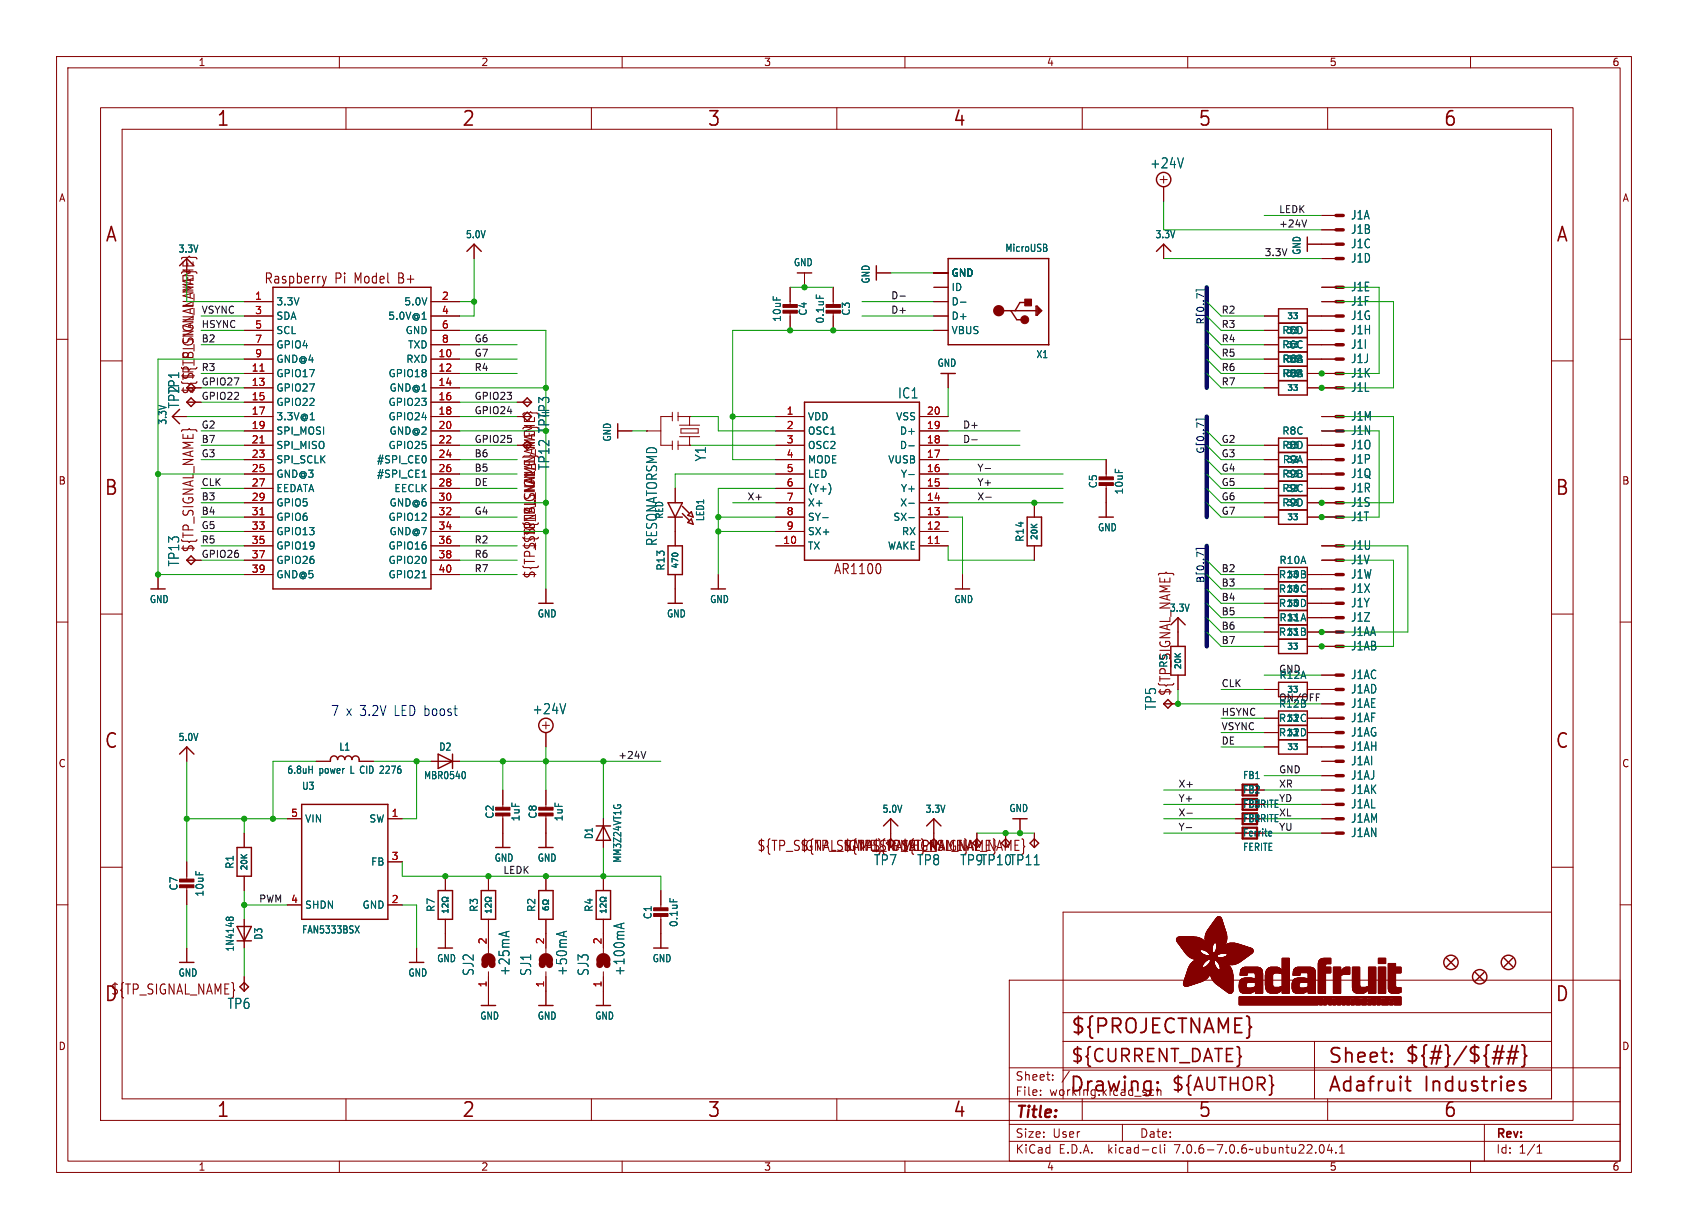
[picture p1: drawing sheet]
<svg xmlns="http://www.w3.org/2000/svg" width="298mm" height="217mm" viewBox="0 0 298 217" stroke-linecap="round" stroke-linejoin="round" font-family="sans-serif">
<defs><g id="words">
<g font-size="3.5" fill="#840000">
<text x="38.2" y="22.7">1</text>
<text x="81.6" y="22.7">2</text>
<text x="125" y="22.7">3</text>
<text x="168.4" y="22.7">4</text>
<text x="211.8" y="22.7">5</text>
<text x="255.1" y="22.7">6</text>
<text x="18.5" y="43.1">A</text>
<text x="275" y="43.1">A</text>
<text x="18.3" y="87.9">B</text>
<text x="274.9" y="87.9">B</text>
<text x="18.3" y="132.7">C</text>
<text x="274.9" y="132.7">C</text>
<text x="18.3" y="177.4">D</text>
<text x="274.9" y="177.4">D</text>
<text x="189.2" y="183.2">${PROJECTNAME}</text>
<text x="234.7" y="188.4">Sheet:</text>
<text x="248.3" y="188.3">${#}/${##}</text>
<text x="38.2" y="197.9">1</text>
<text x="81.6" y="197.9">2</text>
<text x="125" y="197.9">3</text>
<text x="168.4" y="197.9">4</text>
<text x="189" y="193.5">Drawing:</text>
<text x="211.8" y="197.9">5</text>
<text x="234.7" y="193.5">Adafruit</text>
<text x="251.8" y="193.5">Industries</text>
<text x="255.1" y="197.9">6</text>
</g>
<g font-size="3.2" fill="#840000">
<text x="189.2" y="188.2">${CURRENT_DATE}</text>
<text x="207" y="193.3">${AUTHOR}</text>
</g>
<text font-size="2.8" fill="#840000" x="179.4" y="198.2">Title:</text>
<g font-size="2.5" fill="#006464">
<text x="203.3" y="30">+24V</text>
<text x="31.9" y="69.8" transform="rotate(-90 31.9 69.8)">TP1</text>
<text x="158.7" y="70.7">IC1</text>
<text x="31.9" y="72.3" transform="rotate(-90 31.9 72.3)">TP2</text>
<text x="97.3" y="74.2" transform="rotate(-90 97.3 74.2)">TP3</text>
<text x="125" y="81.7" transform="rotate(-90 125 81.7)">Y1</text>
<text x="31.9" y="100.3" transform="rotate(-90 31.9 100.3)">TP13</text>
<text x="116.4" y="96.7" transform="rotate(-90 116.4 96.7)">RESONATORSMD</text>
<text x="204.6" y="125.7" transform="rotate(-90 204.6 125.7)">TP5</text>
<text x="94" y="126.5">+24V</text>
<text x="154.4" y="153.2">TP7</text>
<text x="162.1" y="153.2">TP8</text>
<text x="169.7" y="153.2">TP9TP10TP11</text>
<text x="84" y="172.7" transform="rotate(-90 84 172.7)">SJ2</text>
<text x="90.3" y="172.7" transform="rotate(-90 90.3 172.7)">+25mA</text>
<text x="94.1" y="172.7" transform="rotate(-90 94.1 172.7)">SJ1</text>
<text x="100.5" y="172.7" transform="rotate(-90 100.5 172.7)">+50mA</text>
<text x="104.3" y="172.7" transform="rotate(-90 104.3 172.7)">SJ3</text>
<text x="110.6" y="172.7" transform="rotate(-90 110.6 172.7)">+100mA</text>
<text x="40.1" y="178.6">TP6</text>
</g>
<g font-size="2.5" fill="#840000">
<text x="46.6" y="50.4">Raspberry</text>
<text x="59.2" y="50.4">Pi</text>
<text x="62.8" y="50.4">Model</text>
<text x="70.8" y="50.4">B+</text>
<text x="34.5" y="69.8" transform="rotate(-90 34.5 69.8)">${TP_SIGNAL_NAME}</text>
<text x="34.5" y="67.3" transform="rotate(-90 34.5 67.3)">${TP_SIGNAL_NAME}</text>
<text x="34.5" y="97.8" transform="rotate(-90 34.5 97.8)">${TP_SIGNAL_NAME}</text>
<text x="94.9" y="97.4" transform="rotate(-90 94.9 97.4)">${TP_SIGNAL_NAME}</text>
<text x="147.3" y="101.8">AR1100</text>
<text x="94.9" y="102.4" transform="rotate(-90 94.9 102.4)">${TP_SIGNAL_NAME}</text>
<text x="207.2" y="123.2" transform="rotate(-90 207.2 123.2)">${TP_SIGNAL_NAME}</text>
<text x="133.8" y="150.7">${TP_SIGNAL_NAME}</text>
<text x="149" y="150.7">${TP_SIGNAL_NAME}</text>
<text x="159.2" y="150.7">${TP_SIGNAL_NAME}</text>
<text x="19.5" y="176.1">${TP_SIGNAL_NAME}</text>
</g>
<text font-size="2.5" fill="#009600" x="97.3" y="83.2" transform="rotate(-90 97.3 83.2)">TP12 TP4</text>
<g font-size="2.5" fill="#0000c2">
<text x="58.4" y="126.8">7 x 3.2V</text>
<text x="69.9" y="126.8">LED boost</text>
</g>
<g font-size="2.1" fill="#006464">
<text x="238.8" y="39">J1A</text>
<text x="238.8" y="41.6">J1B</text>
<text x="238.8" y="44.1">J1C</text>
<text x="238.8" y="46.6">J1D</text>
<text x="238.8" y="51.7">J1E</text>
<text x="238.8" y="59.3">J1H</text>
<text x="238.8" y="56.8">J1G</text>
<text x="238.8" y="54.3">J1F</text>
<text x="238.8" y="61.9">J1I</text>
<text x="238.8" y="64.4">J1J</text>
<text x="238.8" y="69.5">J1L</text>
<text x="238.8" y="67">J1K</text>
<text x="238.8" y="74.6">J1M</text>
<text x="238.8" y="77.1">J1N</text>
<text x="238.8" y="79.7">J1O</text>
<text x="238.8" y="82.2">J1P</text>
<text x="238.8" y="89.8">J1S</text>
<text x="238.8" y="87.3">J1R</text>
<text x="238.8" y="84.7">J1Q</text>
<text x="238.8" y="92.4">J1T</text>
<text x="238.8" y="100">J1V</text>
<text x="238.8" y="97.4">J1U</text>
<text x="238.8" y="102.5">J1W</text>
<text x="238.8" y="107.6">J1Y</text>
<text x="238.8" y="105.1">J1X</text>
<text x="238.8" y="112.7">J1AA</text>
<text x="238.8" y="110.1">J1Z</text>
<text x="238.8" y="115.2">J1AB</text>
<text x="238.8" y="120.3">J1AC</text>
<text x="238.8" y="122.8">J1AD</text>
<text x="238.8" y="125.4">J1AE</text>
<text x="238.8" y="127.9">J1AF</text>
<text x="238.8" y="130.5">J1AG</text>
<text x="238.8" y="135.5">J1AI</text>
<text x="238.8" y="133">J1AH</text>
<text x="238.8" y="143.2">J1AL</text>
<text x="238.8" y="138.1">J1AJ</text>
<text x="238.8" y="140.6">J1AK</text>
<text x="238.8" y="148.2">J1AN</text>
<text x="238.8" y="145.7">J1AM</text>
</g>
<g font-size="2.1" fill="#840000">
<text x="179.4" y="191.3">Sheet:</text>
<text x="179.4" y="194">File:</text>
<text x="185.5" y="194">working.kicad_sch</text>
<text x="179.4" y="201.4">Size:</text>
<text x="186.1" y="201.4">User</text>
<text x="201.4" y="201.4">Date:</text>
<text x="264.4" y="201.6">Rev:</text>
<text x="179.4" y="204.2">KiCad</text>
<text x="187.2" y="204.2">E.D.A.</text>
<text x="196.1" y="204.2">kicad-cli</text>
<text x="207.9" y="204.2">7.0.6-7.0.6~ubuntu22.04.1</text>
<text x="264.4" y="204.2">Id:</text>
<text x="268.5" y="204.2">1/1</text>
</g>
<g font-size="1.8" fill="#840000">
<text x="35" y="11.9">1</text>
<text x="85" y="11.9">2</text>
<text x="135" y="11.9">3</text>
<text x="185" y="11.9">4</text>
<text x="235" y="11.9">5</text>
<text x="285" y="11.9">6</text>
<text x="10.3" y="35.9">A</text>
<text x="286.8" y="35.9">A</text>
<text x="10.3" y="85.9">B</text>
<text x="286.7" y="85.9">B</text>
<text x="10.3" y="135.9">C</text>
<text x="286.7" y="135.9">C</text>
<text x="219.7" y="143">FERRITE</text>
<text x="10.3" y="185.9">D</text>
<text x="286.7" y="185.9">D</text>
<text x="35" y="207.2">1</text>
<text x="85" y="207.2">2</text>
<text x="135" y="207.2">3</text>
<text x="185" y="207.2">4</text>
<text x="235" y="207.2">5</text>
<text x="285" y="207.2">6</text>
</g>
<g font-size="1.8" fill="#006464">
<text x="31.5" y="44.9">3.3V</text>
<text x="82.3" y="42.3">5.0V</text>
<text x="140.3" y="47.3">GND</text>
<text x="177.6" y="44.7">MicroUSB</text>
<text x="204.2" y="42.3">3.3V</text>
<text x="230.2" y="45.2" transform="rotate(-90 230.2 45.2)">GND</text>
<text x="154" y="50.2" transform="rotate(-90 154 50.2)">GND</text>
<text x="168.1" y="49.1">GND</text>
<text x="168.1" y="51.7">ID</text>
<text x="48.8" y="54.2">3.3V</text>
<text x="48.8" y="56.7">SDA</text>
<text x="48.8" y="59.3">SCL</text>
<text x="68.5" y="56.7">5.0V@1</text>
<text x="71.4" y="54.2">5.0V</text>
<text x="71.6" y="59.3">GND</text>
<text x="138.3" y="57" transform="rotate(-90 138.3 57)">10uF</text>
<text x="142.9" y="55.9" transform="rotate(-90 142.9 55.9)">C4</text>
<text x="145.9" y="57.3" transform="rotate(-90 145.9 57.3)">0.1uF</text>
<text x="150.5" y="55.9" transform="rotate(-90 150.5 55.9)">C3</text>
<text x="168.1" y="56.7">D+</text>
<text x="168.1" y="54.2">D-</text>
<text x="168.1" y="59.3">VBUS</text>
<text x="226.6" y="59.3">R6D</text>
<text x="48.8" y="61.8">GPIO4</text>
<text x="48.8" y="64.4">GND@4</text>
<text x="71.7" y="64.4">RXD</text>
<text x="72" y="61.8">TXD</text>
<text x="165.7" y="65.1">GND</text>
<text x="183.1" y="63.5">X1</text>
<text x="226.6" y="61.8">R6C</text>
<text x="226.6" y="64.4">R6B</text>
<text x="48.8" y="66.9">GPIO17</text>
<text x="48.8" y="69.4">GPIO27</text>
<text x="48.8" y="72">GPIO22</text>
<text x="68.6" y="66.9">GPIO18</text>
<text x="68.6" y="72">GPIO23</text>
<text x="68.8" y="69.4">GND@1</text>
<text x="226.6" y="66.9">R8B</text>
<text x="29.6" y="75.2" transform="rotate(-90 29.6 75.2)">3.3V</text>
<text x="48.8" y="74.5">3.3V@1</text>
<text x="48.8" y="77.1">SPI_MOSI</text>
<text x="68.6" y="74.5">GPIO24</text>
<text x="68.8" y="77.1">GND@2</text>
<text x="142.7" y="74.5">VDD</text>
<text x="142.7" y="77.1">OSC1</text>
<text x="158.3" y="74.5">VSS</text>
<text x="159" y="77.1">D+</text>
<text x="226.6" y="77.1">R8C</text>
<text x="48.8" y="79.6">SPI_MISO</text>
<text x="48.8" y="82.1">SPI_SCLK</text>
<text x="66.5" y="82.1">#SPI_CE0</text>
<text x="68.6" y="79.6">GPIO25</text>
<text x="108.2" y="78.2" transform="rotate(-90 108.2 78.2)">GND</text>
<text x="142.7" y="79.6">OSC2</text>
<text x="142.7" y="82.1">MODE</text>
<text x="157" y="82.1">VUSB</text>
<text x="159" y="79.6">D-</text>
<text x="226.6" y="79.6">R8D</text>
<text x="226.7" y="82.1">R9A</text>
<text x="48.8" y="84.7">GND@3</text>
<text x="48.8" y="87.2">EEDATA</text>
<text x="48.8" y="89.8">GPIO5</text>
<text x="66.5" y="84.7">#SPI_CE1</text>
<text x="68.8" y="89.8">GND@6</text>
<text x="69.6" y="87.2">EECLK</text>
<text x="142.7" y="84.7">LED</text>
<text x="142.7" y="87.2">(Y+)</text>
<text x="142.7" y="89.8">X+</text>
<text x="159.1" y="89.8">X-</text>
<text x="159.2" y="87.2">Y+</text>
<text x="159.2" y="84.7">Y-</text>
<text x="194.2" y="86.5" transform="rotate(-90 194.2 86.5)">C5</text>
<text x="198.7" y="87.5" transform="rotate(-90 198.7 87.5)">10uF</text>
<text x="226.6" y="84.7">R9B</text>
<text x="226.6" y="87.2">R9C</text>
<text x="226.6" y="89.8">R9D</text>
<text x="48.8" y="92.3">GPIO6</text>
<text x="48.8" y="94.8">GPIO13</text>
<text x="68.6" y="92.3">GPIO12</text>
<text x="68.8" y="94.8">GND@7</text>
<text x="117.4" y="91.9" transform="rotate(-90 117.4 91.9)">RED</text>
<text x="124.7" y="92.3" transform="rotate(-90 124.7 92.3)">LED1</text>
<text x="142.7" y="92.3">SY-</text>
<text x="142.7" y="94.8">SX+</text>
<text x="157.9" y="92.3">SX-</text>
<text x="159.4" y="94.8">RX</text>
<text x="181.2" y="95.9" transform="rotate(-90 181.2 95.9)">R14</text>
<text x="194" y="94.1">GND</text>
<text x="48.8" y="97.4">GPIO19</text>
<text x="48.8" y="99.9">GPIO26</text>
<text x="68.6" y="97.4">GPIO16</text>
<text x="68.6" y="99.9">GPIO20</text>
<text x="117.7" y="101" transform="rotate(-90 117.7 101)">R13</text>
<text x="142.7" y="97.4">TX</text>
<text x="156.9" y="97.4">WAKE</text>
<text x="226.1" y="99.9">R10A</text>
<text x="26.4" y="106.8">GND</text>
<text x="48.8" y="102.5">GND@5</text>
<text x="68.6" y="102.5">GPIO21</text>
<text x="125.4" y="106.8">GND</text>
<text x="168.6" y="106.8">GND</text>
<text x="226" y="105">R10C</text>
<text x="226" y="107.5">R10D</text>
<text x="226" y="102.5">R10B</text>
<text x="95" y="109.4">GND</text>
<text x="117.8" y="109.4">GND</text>
<text x="206.7" y="108.4">3.3V</text>
<text x="226" y="112.6">R11B</text>
<text x="226.1" y="110.1">R11A</text>
<text x="206.6" y="118.2" transform="rotate(-90 206.6 118.2)">R5</text>
<text x="226" y="125.3">R12B</text>
<text x="226.1" y="120.2">R12A</text>
<text x="31.5" y="131.2">5.0V</text>
<text x="226" y="127.9">R12C</text>
<text x="226" y="130.4">R12D</text>
<text x="50.7" y="137">6.8uH</text>
<text x="56.4" y="137">power</text>
<text x="59.9" y="132.9">L1</text>
<text x="62.2" y="137">L CID 2276</text>
<text x="74.9" y="138">MBR0540</text>
<text x="77.6" y="132.9">D2</text>
<text x="219.7" y="138">FB1</text>
<text x="53.3" y="139.9">U3</text>
<text x="155.9" y="143.9">5.0V</text>
<text x="163.5" y="143.9">3.3V</text>
<text x="178.4" y="143.8">GND</text>
<text x="219.7" y="143">FB3</text>
<text x="219.7" y="140.5">FB2</text>
<text x="53.8" y="145.6">VIN</text>
<text x="65.2" y="145.6">SW</text>
<text x="87.5" y="144.9" transform="rotate(-90 87.5 144.9)">C2</text>
<text x="92.1" y="145.4" transform="rotate(-90 92.1 145.4)">1uF</text>
<text x="95.1" y="144.9" transform="rotate(-90 95.1 144.9)">C8</text>
<text x="99.7" y="145.4" transform="rotate(-90 99.7 145.4)">1uF</text>
<text x="105" y="148.5" transform="rotate(-90 105 148.5)">D1</text>
<text x="219.7" y="148.1">Ferrite</text>
<text x="219.7" y="145.6">FERRITE</text>
<text x="219.7" y="145.6">FB4</text>
<text x="41.5" y="153.7" transform="rotate(-90 41.5 153.7)">R1</text>
<text x="65.5" y="153.3">FB</text>
<text x="87.3" y="152.6">GND</text>
<text x="95" y="152.6">GND</text>
<text x="110" y="152.7" transform="rotate(-90 110 152.7)">MM3Z24VT1G</text>
<text x="219.7" y="150.7">FERITE</text>
<text x="31.6" y="157.6" transform="rotate(-90 31.6 157.6)">C7</text>
<text x="36.2" y="158.7" transform="rotate(-90 36.2 158.7)">10uF</text>
<text x="53.8" y="160.9">SHDN</text>
<text x="64" y="160.9">GND</text>
<text x="77.1" y="161.4" transform="rotate(-90 77.1 161.4)">R7</text>
<text x="84.7" y="161.4" transform="rotate(-90 84.7 161.4)">R3</text>
<text x="94.8" y="161.4" transform="rotate(-90 94.8 161.4)">R2</text>
<text x="105" y="161.4" transform="rotate(-90 105 161.4)">R4</text>
<text x="46.6" y="166.3" transform="rotate(-90 46.6 166.3)">D3</text>
<text x="53.3" y="165.3">FAN5333BSX</text>
<text x="115.4" y="162.7" transform="rotate(-90 115.4 162.7)">C1</text>
<text x="120" y="164" transform="rotate(-90 120 164)">0.1uF</text>
<text x="31.5" y="172.9">GND</text>
<text x="41.5" y="168.4" transform="rotate(-90 41.5 168.4)">1N4148</text>
<text x="72.1" y="172.9">GND</text>
<text x="77.2" y="170.3">GND</text>
<text x="115.3" y="170.3">GND</text>
<text x="84.8" y="180.5">GND</text>
<text x="95" y="180.5">GND</text>
<text x="105.1" y="180.5">GND</text>
</g>
<g font-size="1.8" fill="#a90000">
<text x="45" y="53.1">1</text>
<text x="78" y="53.1">2</text>
<text x="45" y="55.6">3</text>
<text x="45" y="58.2">5</text>
<text x="78" y="55.6">4</text>
<text x="78" y="58.2">6</text>
<text x="44.4" y="65.8">11</text>
<text x="45" y="60.7">7</text>
<text x="45" y="63.2">9</text>
<text x="77.4" y="63.2">10</text>
<text x="77.4" y="65.8">12</text>
<text x="78" y="60.7">8</text>
<text x="44.4" y="68.3">13</text>
<text x="44.4" y="70.9">15</text>
<text x="77.4" y="68.3">14</text>
<text x="77.4" y="70.9">16</text>
<text x="44.4" y="73.4">17</text>
<text x="44.4" y="75.9">19</text>
<text x="77.4" y="73.4">18</text>
<text x="77.4" y="75.9">20</text>
<text x="139" y="73.4">1</text>
<text x="139" y="75.9">2</text>
<text x="163.8" y="75.9">19</text>
<text x="163.8" y="73.4">20</text>
<text x="44.4" y="78.5">21</text>
<text x="44.4" y="81">23</text>
<text x="44.4" y="83.6">25</text>
<text x="77.4" y="78.5">22</text>
<text x="77.4" y="81">24</text>
<text x="77.4" y="83.6">26</text>
<text x="139" y="78.5">3</text>
<text x="139" y="81">4</text>
<text x="139" y="83.6">5</text>
<text x="163.8" y="83.6">16</text>
<text x="163.8" y="81">17</text>
<text x="163.8" y="78.5">18</text>
<text x="44.4" y="86.1">27</text>
<text x="44.4" y="88.6">29</text>
<text x="77.4" y="86.1">28</text>
<text x="77.4" y="88.6">30</text>
<text x="139" y="86.1">6</text>
<text x="139" y="88.6">7</text>
<text x="163.8" y="88.6">14</text>
<text x="163.8" y="86.1">15</text>
<text x="44.4" y="91.2">31</text>
<text x="44.4" y="93.7">33</text>
<text x="77.4" y="91.2">32</text>
<text x="77.4" y="93.7">34</text>
<text x="139" y="91.2">8</text>
<text x="139" y="93.7">9</text>
<text x="163.8" y="93.7">12</text>
<text x="163.8" y="91.2">13</text>
<text x="44.4" y="96.3">35</text>
<text x="44.4" y="98.8">37</text>
<text x="44.4" y="101.3">39</text>
<text x="77.4" y="96.3">36</text>
<text x="77.4" y="98.8">38</text>
<text x="77.4" y="101.3">40</text>
<text x="138.4" y="96.3">10</text>
<text x="163.8" y="96.3">11</text>
<text x="51.4" y="144.5">5</text>
<text x="69.1" y="144.5">1</text>
<text x="69.1" y="152.1">3</text>
<text x="51.4" y="159.8">4</text>
<text x="69.1" y="159.8">2</text>
<text x="86.1" y="167.1" transform="rotate(-90 86.1 167.1)">2</text>
<text x="96.3" y="167.1" transform="rotate(-90 96.3 167.1)">2</text>
<text x="106.4" y="167.1" transform="rotate(-90 106.4 167.1)">2</text>
<text x="86.1" y="174.7" transform="rotate(-90 86.1 174.7)">1</text>
<text x="96.3" y="174.7" transform="rotate(-90 96.3 174.7)">1</text>
<text x="106.4" y="174.7" transform="rotate(-90 106.4 174.7)">1</text>
</g>
<g font-size="1.7" fill="#0f0f0f">
<text x="226.1" y="40.3">+24V</text>
<text x="226.1" y="37.8">LEDK</text>
<text x="223.5" y="45.4">3.3V</text>
<text x="157.5" y="53">D-</text>
<text x="35.6" y="55.5">VSYNC</text>
<text x="35.6" y="58.1">HSYNC</text>
<text x="157.5" y="55.5">D+</text>
<text x="215.9" y="58.1">R3</text>
<text x="215.9" y="55.5">R2</text>
<text x="35.6" y="65.7">R3</text>
<text x="35.6" y="60.6">B2</text>
<text x="83.8" y="60.6">G6</text>
<text x="83.8" y="65.7">R4</text>
<text x="83.8" y="63.2">G7</text>
<text x="215.9" y="60.6">R4</text>
<text x="215.9" y="65.7">R6</text>
<text x="215.9" y="63.2">R5</text>
<text x="35.6" y="68.2">GPIO27</text>
<text x="35.6" y="70.8">GPIO22</text>
<text x="83.8" y="70.8">GPIO23</text>
<text x="215.9" y="68.2">R7</text>
<text x="35.6" y="75.9">G2</text>
<text x="83.8" y="73.3">GPIO24</text>
<text x="170.2" y="75.9">D+</text>
<text x="35.6" y="78.4">B7</text>
<text x="35.6" y="80.9">G3</text>
<text x="83.8" y="78.4">GPIO25</text>
<text x="83.8" y="80.9">B6</text>
<text x="83.8" y="83.5">B5</text>
<text x="170.2" y="78.4">D-</text>
<text x="172.7" y="83.5">Y-</text>
<text x="215.9" y="78.4">G2</text>
<text x="215.9" y="80.9">G3</text>
<text x="215.9" y="83.5">G4</text>
<text x="35.6" y="86">CLK</text>
<text x="35.6" y="88.6">B3</text>
<text x="83.8" y="86">DE</text>
<text x="132.1" y="88.6">X+</text>
<text x="172.7" y="86">Y+</text>
<text x="172.7" y="88.6">X-</text>
<text x="215.9" y="88.6">G6</text>
<text x="215.9" y="86">G5</text>
<text x="35.6" y="91.1">B4</text>
<text x="35.6" y="93.6">G5</text>
<text x="83.8" y="91.1">G4</text>
<text x="215.9" y="91.1">G7</text>
<text x="35.6" y="98.7">GPIO26</text>
<text x="35.6" y="96.2">R5</text>
<text x="83.8" y="96.2">R2</text>
<text x="83.8" y="98.7">R6</text>
<text x="83.8" y="101.3">R7</text>
<text x="215.9" y="101.3">B2</text>
<text x="215.9" y="106.3">B4</text>
<text x="215.9" y="103.8">B3</text>
<text x="215.9" y="111.4">B6</text>
<text x="215.9" y="114">B7</text>
<text x="215.9" y="108.9">B5</text>
<text x="215.9" y="121.6">CLK</text>
<text x="226.1" y="124.1">ON/OFF</text>
<text x="215.9" y="126.7">HSYNC</text>
<text x="215.9" y="129.2">VSYNC</text>
<text x="215.9" y="131.7">DE</text>
<text x="109.2" y="134.3">+24V</text>
<text x="226.1" y="136.8">GND</text>
<text x="208.3" y="139.4">X+</text>
<text x="208.3" y="141.9">Y+</text>
<text x="226.1" y="141.9">YD</text>
<text x="226.1" y="139.4">XR</text>
<text x="208.3" y="147">Y-</text>
<text x="208.3" y="144.4">X-</text>
<text x="226.1" y="144.4">XL</text>
<text x="226.1" y="147">YU</text>
<text x="88.9" y="154.6">LEDK</text>
<text x="45.7" y="159.7">PWM</text>
</g>
<g font-size="1.7" fill="#000084">
<text x="213" y="57.5" transform="rotate(-90 213 57.5)">R[0..7]</text>
<text x="213" y="80.3" transform="rotate(-90 213 80.3)">G[0..7]</text>
<text x="213" y="103.2" transform="rotate(-90 213 103.2)">B[0..7]</text>
</g>
<text font-size="1.7" fill="#006464" x="226.1" y="119">GND</text>
<g font-size="1.4" fill="#006464">
<text x="227.4" y="56.7">33</text>
<text x="227.4" y="59.2">33</text>
<text x="227.4" y="64.3">33</text>
<text x="227.4" y="61.8">33</text>
<text x="227.4" y="69.4">33</text>
<text x="227.4" y="66.9">33</text>
<text x="227.4" y="82.1">33</text>
<text x="227.4" y="79.6">33</text>
<text x="227.4" y="87.2">33</text>
<text x="227.4" y="84.6">33</text>
<text x="227.4" y="89.7">33</text>
<text x="183.7" y="95.7" transform="rotate(-90 183.7 95.7)">20K</text>
<text x="227.4" y="92.3">33</text>
<text x="120.2" y="100.7" transform="rotate(-90 120.2 100.7)">470</text>
<text x="227.4" y="107.5">33</text>
<text x="227.4" y="102.4">33</text>
<text x="227.4" y="105">33</text>
<text x="227.4" y="112.6">33</text>
<text x="227.4" y="110">33</text>
<text x="209.1" y="118.5" transform="rotate(-90 209.1 118.5)">20K</text>
<text x="227.4" y="115.1">33</text>
<text x="227.4" y="122.7">33</text>
<text x="227.4" y="130.4">33</text>
<text x="227.4" y="127.8">33</text>
<text x="227.4" y="132.9">33</text>
<text x="44" y="154.1" transform="rotate(-90 44 154.1)">20K</text>
</g>
</g></defs>
<g fill="none" stroke="#840000" stroke-width=".18">
<path d="M10 10h278.5v197.3h-278.5zM12 12h274.5v193.3h-274.5zM17.8 19h260.3v179.1h-260.3zM60 10v2M61.2 19v3.9M104.6 19v3.9M110 10v2M148 19v3.9M160 10v2M191.3 19v3.9M210 10v2M234.7 19v3.9"/>
<path d="M260 10v2M21.6 22.9h252.7v171.4h-252.7zM205.1 31.7h1.3M205.7 31.1v1.3M205.7 33v2.6M233.7 38.1h2.5M10 60h2M43.2 58.4h5.1M43.2 55.9h5.1M43.2 53.3h5.1M76.2 58.4h5.1M76.2 55.9h5.1"/>
<path d="M76.2 53.3h5.1M83.8 43.2v2.5M139.7 50.8v3.3M139.7 55.1v3.3M142.2 48.3v2.5M147.3 50.8v3.3M147.3 55.1v3.3M154.9 48.3h2.6M165.1 58.4h2.5M165.1 55.9h2.5M165.1 48.3h2.5M165.1 53.3h2.5"/>
<path d="M165.1 50.8h2.5M205.7 43.2v2.5M223.5 58.4h2.6M223.5 55.9h2.6M231.1 58.4h5.1M231.1 55.9h5.1M231.1 43.2h5.1M233.7 53.3h2.5M233.7 50.8h2.5M233.7 40.6h2.5M233.7 45.7h2.5M286.5 60h2"/>
<path d="M17.8 63.8h3.8M30.5 73.7h2.5M33 71.1h2.6M43.2 61h5.1M43.2 63.5h5.1M43.2 71.1h5.1M43.2 68.6h5.1M43.2 73.7h5.1M43.2 66h5.1M43.2 76.2h5.1M43.2 78.7h5.1M76.2 61h5.1"/>
<path d="M76.2 63.5h5.1M76.2 71.1h5.1M76.2 68.6h5.1M76.2 73.7h5.1M76.2 66h5.1M76.2 76.2h5.1M76.2 78.7h5.1M91.4 71.1h2.6M91.4 73.7h2.6M91.4 78.7h2.6M109.2 76.2h2.6M114.3 76.2h.1"/>
<path d="M114.3 76.2h2.5M118.9 73.7h-2.1v5h2.1M118.9 72.9v1.5M118.9 78v1.5M119.9 73.7h2M119.9 72.9v1.5M119.9 78v1.5M119.9 78.7h2M120.1 75.2h3.6M120.1 77.2h3.6M120.4 75.8h3v.8h-3zM121.9 73.7h.1"/>
<path d="M121.9 78.7h.1M121.9 73.7v1.5M121.9 77.2v1.5M137.2 73.7h5M137.2 76.2h5M137.2 78.7h5M162.6 73.7h5M162.6 76.2h5M162.6 78.7h5M167.6 66v2.6M223.5 61h2.6M223.5 63.5h2.6"/>
<path d="M223.5 68.6h2.6M223.5 66h2.6M223.5 78.7h2.6M231.1 61h5.1M231.1 63.5h5.1M231.1 68.6h5.1M231.1 66h5.1M231.1 78.7h5.1M233.7 73.7h2.5M233.7 76.2h2.5M274.3 63.8h3.8M33 99.1h2.6"/>
<path d="M43.2 86.4h5.1M43.2 99.1h5.1M43.2 83.8h5.1M43.2 96.5h5.1M43.2 91.4h5.1M43.2 88.9h5.1M43.2 81.3h5.1M43.2 94h5.1M76.2 86.4h5.1M76.2 99.1h5.1M76.2 83.8h5.1M76.2 96.5h5.1"/>
<path d="M76.2 91.4h5.1M76.2 88.9h5.1M76.2 81.3h5.1M76.2 94h5.1M119.4 86.4v2.5M119.4 91.4v5.1M137.2 86.4h5M137.2 83.8h5M137.2 96.5h5M137.2 91.4h5M137.2 88.9h5M137.2 81.3h5"/>
<path d="M137.2 94h5M162.6 86.4h5M162.6 83.8h5M162.6 96.5h5M162.6 91.4h5M162.6 88.9h5M162.6 81.3h5M162.6 94h5M182.9 88.9v2.5M182.9 96.5v2.6M195.6 81.3v3.3M195.6 85.6v5.8"/>
<path d="M223.5 86.4h2.6M223.5 83.8h2.6M223.5 91.4h2.6M223.5 88.9h2.6M223.5 81.3h2.6M231.1 86.4h5.1M231.1 83.8h5.1M231.1 91.4h5.1M231.1 88.9h5.1M231.1 81.3h5.1M233.7 99.1h2.5M233.7 96.5h2.5"/>
<path d="M10 110h2M17.8 108.6h3.8M27.9 101.6v2.5M43.2 101.6h5.1M76.2 101.6h5.1M96.5 104.1v2.6M119.4 101.6v5.1M127 101.6v2.5M170.2 101.6v2.5M223.5 101.6h2.6M223.5 111.8h2.6M223.5 106.7h2.6"/>
<path d="M223.5 109.2h2.6M223.5 104.1h2.6M223.5 114.3h2.6M231.1 101.6h5.1M231.1 111.8h5.1M231.1 106.7h5.1M231.1 109.2h5.1M231.1 104.1h5.1M231.1 114.3h5.1M233.7 119.4h2.5M274.3 108.6h3.8M286.5 110h2"/>
<path d="M33 132.1v2.5M55.9 134.6h2.5M63.5 134.6h2.5M76.2 134.6h5.1M88.9 139.7v3.3M95.9 128.3h1.3M96.5 127.6v1.3M96.5 129.5v2.6M96.5 139.7v3.3M205.7 124.5h2.6M218.4 139.7h5.1M223.5 121.9h2.6"/>
<path d="M223.5 127h2.6M223.5 129.5h2.6M223.5 132.1h2.6M231.1 121.9h5.1M231.1 127h5.1M231.1 129.5h5.1M231.1 132.1h5.1M233.7 139.7h2.5M233.7 134.6h2.5M233.7 137.2h2.5M233.7 124.5h2.5M10 160h2"/>
<path d="M17.8 153.4h3.8M33 152.4v3.3M33 156.7v3.3M43.2 147.3v2.6M43.2 154.9v2.6M50.8 144.8h2.5M68.6 144.8h2.5M68.6 152.4h2.5M78.7 154.9v2.6M86.4 154.9v2.6M88.9 144v5.9M96.5 144v5.9"/>
<path d="M96.5 154.9v2.6M106.7 144.8v5.1M106.7 154.9v2.6M116.8 157.5v3.3M157.5 144.8v5.1M165.1 144.8v5.1M172.7 147.3v2.6M177.8 147.3v2.6M180.3 144.8v2.5M182.9 147.3v2.6M218.4 144.8h2.6M218.4 147.3h2.6"/>
<path d="M218.4 142.2h2.6M233.7 144.8h2.5M233.7 147.3h2.5M233.7 142.2h2.5M274.3 153.4h3.8M286.5 160h2M33 167.6v2.6M43.2 162.6v5M43.2 172.7v2.6M50.8 160h2.5M68.6 160h2.5M73.7 167.6v2.6"/>
<path d="M78.7 162.6v5M86.4 162.6v5.9M86.4 171.8v6M96.5 162.6v5.9M96.5 171.8v6M106.7 162.6v5.9M106.7 171.8v6M116.8 161.8v5.8M178.4 173.3h108.1v32h-108.1zM188 179.1h86.3M274.3 161.3h-86.3v33M61.2 194.3v3.8"/>
<path d="M104.6 194.3v3.8M148 194.3v3.8M178.4 198.8h108.1M178.4 194.8h108.1M178.4 188.8h108.1M184 193.6v.1M184 192.8v.1M186.1 190.9v.1M186.1 190.1v.1M188 184.1h86.3M188 189.2h86.3M189.1 189.4l-1.3 2"/>
<path d="M191.3 194.3v3.8M198.4 198.8v3M203.8 192.7l.2 .1M204 193.6l-.2 .1M204.6 192.2v1.5M204.6 192.9l.2-.2 .4 .1 .1 .9M232.4 184.1v10.2M234.7 194.3v3.8M262.5 198.8v6.5M60 205.3v2M110 205.3v2M160 205.3v2"/>
<path d="M178.4 201.8h108.1M204.1 202.9l.4 .1M204.5 203.8l-.4 .1M205.1 202.4v1.3l.2 .2M205.9 202.4v.2M205.9 202.9v1M210 205.3v2M233.5 202.5l.1-.1a.81 .81 0 0 1 .6 .6 .81 .81 0 0 1-.3 .8l-.1 .1a.81 .81 0 0 1-.6-.6 .81 .81 0 0 1 .3-.8zM235.1 202.3l-.4 1.1h.9M235.4 202.9v1M236.2 203.8v.1M236.8 203.9h.9"/>
<path d="M236.8 202.8l.5-.4v1.5M260 205.3v2M271.8 203.9h.8M271.8 202.8l.4-.4v1.5"/>
</g>
<g fill="none" stroke="#006464" stroke-width=".18">
<path d="M209.2 27.9l-.5 1.8M74.6 56.5h.7M144.3 52.1v.6M169.8 53.4h1M184.9 43.8l.2 .2-.2 .5M185 43.2l.1 .2-.1 .3M54.9 74.2h.7M160.7 78.8h.9M74.6 84.4h.7M75.3 80.8v.8M145.4 91.5h1M146.6 85.5a1.49 1.49 0 0 1 0 1.9"/>
<path d="M160.7 91.5h.9M160.7 89h.9M160.7 83.9h.9M74.6 102.2h.7M54.6 136.1h.6M55.2 135.5v1.2M82 136.4a.88 .88 0 0 1 0 1.3M100 124.4l-.5 1.8M118.4 158.9v.6M224.5 147l.3 .1v.2l-.5 .1M224.8 147.8h-.3M40.5 162.4l-.3-.2-.2 .1v.3"/>
<path d="M40.5 162.4l.3-.2h.2l.2 .1 .1 .3M40.5 162.4v.2M62.8 163.7l.7 1.3M63.5 163.7l-.7 1.3M89.5 164.8v.7M90 164.7l-1.8 .5M99.7 164.8v.7M100.2 164.7l-1.8 .5M109.8 163.4v.7M110.3 163.2l-1.7 .5 1.7 .5"/>
</g>
<g fill="none" stroke="#840000" stroke-width=".61">
<path d="M236.2 38.1h1.3M236.2 58.4h1.3M236.2 55.9h1.3M236.2 43.2h1.3M236.2 40.6h1.3M236.2 50.8h1.3M236.2 45.7h1.3M236.2 53.3h1.3M236.2 61h1.3M236.2 63.5h1.3M236.2 68.6h1.3M236.2 73.7h1.3"/>
<path d="M236.2 78.7h1.3M236.2 76.2h1.3M236.2 66h1.3M236.2 99.1h1.3M236.2 96.5h1.3M236.2 91.4h1.3M236.2 88.9h1.3M236.2 81.3h1.3M236.2 86.4h1.3M236.2 83.8h1.3M236.2 101.6h1.3M236.2 111.8h1.3"/>
<path d="M236.2 119.4h1.3M236.2 106.7h1.3M236.2 114.3h1.3M236.2 104.1h1.3M236.2 109.2h1.3M236.2 121.9h1.3M236.2 127h1.3M236.2 134.6h1.3M236.2 137.2h1.3M236.2 129.5h1.3M236.2 139.7h1.3M236.2 132.1h1.3"/>
<path d="M236.2 124.5h1.3M236.2 147.3h1.3M236.2 142.2h1.3M236.2 144.8h1.3"/>
</g>
<g fill="none" stroke="#840000" stroke-width=".25">
<path d="M48.3 50.8h27.9v53.3h-27.9zM82.5 44.4l1.3-1.2 1.3 1.2M141 48.3h2.5M154.9 47v2.5M176.6 54.9h6.6M178.7 54.9l1.1 1.6h1M181.5 53.5h-1.2l-.8 1.4M183.2 54.1h.2l.8 .8-.8 .8h-.2zM183.4 54.3v1.4M183.8 54.9v-.2l-.2-.2v.8l.4-.4M204.5 44.4l1.2-1.2 1.3 1.2M226.1 54.6h5v15.2h-5z"/>
<path d="M226.1 57.1h5M226.1 59.7h5M231.1 41.9v2.5M31.7 72.4l-1.2 1.3 1.2 1.2M33 71.1l.8-.7 .7 .7-.7 .8zM92.5 71.1l.7-.7 .8 .7-.8 .8zM93.2 72.9l.8 .8-.8 .7-.7-.7zM109.2 74.9v2.6M142.2 71.1h20.4v28h-20.4zM166.4 66h2.5M185.4 61v-15.3h-17.8v15.3h17.9M226.1 77.5h5v15.2h-5z"/>
<path d="M226.1 67.3h5M226.1 64.8h5M226.1 62.2h5M33.8 98.3l.7 .8-.7 .7-.8-.7zM118.1 88.9h2.5l-1.2 2.5zM118.1 91.4h2.5M118.1 96.5h2.5v5.1h-2.5zM120.6 89.5l1.3 1.3M120.6 90.8l1.3 1.3M121.6 91.1l.6-.6 .4 .9zM121.6 92.4l.6-.6 .4 .9zM181.6 91.4h2.5v5.1h-2.5z"/>
<path d="M194.3 91.4h2.5M226.1 85.1h5M226.1 87.6h5M226.1 82.5h5M226.1 90.2h5M226.1 80h5M26.7 104.1h2.5M95.2 106.7h2.6M118.1 106.7h2.5M125.7 104.1h2.6M168.9 104.1h2.5M207 114.3h2.5v5.1h-2.5z"/>
<path d="M208.3 109.2l1.2 1.3M226.1 100.3h5v15.3h-5zM226.1 110.5h5M226.1 113h5M226.1 105.4h5M226.1 107.9h5M226.1 102.9h5M31.7 133.3l1.3-1.2 1.3 1.2M58.4 134.6v-.3a.64 .64 0 0 1 .7-.6 .64 .64 0 0 1 .6 .6 .64 .64 0 0 1 .6-.6 .64 .64 0 0 1 .7 .6 .64 .64 0 0 1 .6-.6 .64 .64 0 0 1 .6 .6 .64 .64 0 0 1 .7-.6 .64 .64 0 0 1 .6 .6v.3M77.5 133.3l2.5 1.3-2.5 1.3zM80 133.3v2.6M206.5 123.7l.8 .8-.8 .7-.8-.7z"/>
<path d="M226.1 120.6h5v2.6h-5zM226.1 125.7h5v7.6h-5zM226.1 128.3h5M226.1 130.8h5M41.9 149.9h2.5v5h-2.5zM53.3 142.2h15.3v20.4h-15.3zM77.5 157.5h2.5v5.1h-2.5zM85.1 157.5h2.5v5.1h-2.5zM87.6 149.9h2.6M95.2 149.9h2.6M95.2 157.5h2.6v5.1h-2.6zM105.4 146h2.5"/>
<path d="M105.4 157.5h2.5v5.1h-2.5zM106.7 146l1.2 2.6h-2.5zM156.2 146l1.3-1.2 1.2 1.2M163.8 146l1.3-1.2 1.3 1.2M179.1 144.8h2.5M182.1 149.1l.8-.8 .7 .8-.7 .8zM31.7 170.2h2.6M41.9 163.8h2.5l-1.2 2.6zM41.9 166.4h2.5M42.4 174.5l.8-.8 .7 .8-.7 .8zM72.4 170.2h2.5M77.5 167.6h2.5"/>
<path d="M85.1 177.8h2.5M95.2 177.8h2.6M105.4 177.8h2.5M115.6 167.6h2.5M255.8 169.4l1.5 1.5M257.3 169.4l-1.5 1.5M260.9 172l1.5 1.5M262.4 172l-1.5 1.5M265.9 169.4l1.6 1.5M267.5 169.4l-1.6 1.5"/>
<circle cx="205.7" cy="31.7" r="1.27"/>
<circle cx="96.5" cy="128.3" r="1.27"/>
<circle cx="256.5" cy="170.2" r="1.27"/>
<circle cx="261.6" cy="172.7" r="1.27"/>
<circle cx="266.7" cy="170.2" r="1.27"/>
</g>
<path d="M57 48.9l.3 1.1M57.3 50l-.2 .6M57.7 48.9l-.4 1.1M92.7 73.8v.7h1.8v-.7M93.6 74v.5M94.9 73h-.8l-.3-.2-.2 .2h-.9l-.2 .3M155.7 100v1.1" fill="none" stroke="#840000" stroke-width=".19"/>
<path d="M46 65.6h.7M46 78.3h.7M46 91h.7M165.3 96.1h.8" fill="none" stroke="#a90000" stroke-width=".18"/>
<g fill="#840000" stroke="#840000" stroke-width=".18">
<path d="M194.3 85.3h2.5v.6h-2.5z"/>
<path d="M194.3 84.3h2.5v.5h-2.5z"/>
<path d="M181.2 52.9h1.2v1.2h-1.2z"/>
<path d="M146 53.8h2.6v.6h-2.6z"/>
<path d="M146 54.9h2.6v.5h-2.6z"/>
<path d="M208 166.3h4.8z"/>
<path d="M208 166.2l4.8 .1z"/>
<path d="M208 166.2h4.8z"/>
<path d="M208 166.2h4.7z"/>
<path d="M208 166.1l4.7 .1z"/>
<path d="M208 166.1h4.6z"/>
<path d="M208 166l4.5 .1z"/>
<path d="M208 166h4.5z"/>
<path d="M208 166.4h4.9z"/>
<path d="M208 166.3l4.9 .1z"/>
<path d="M208 166h4.4z"/>
<path d="M208 165.9l4.4 .1z"/>
<path d="M208.1 166.4l4.9 .1z"/>
<path d="M208.1 165.9h4.2z"/>
<path d="M208.1 166.5h4.9z"/>
<path d="M208.1 165.9h4.1z"/>
<path d="M208.1 165.8l4 .1z"/>
<path d="M208.1 166.6h5z"/>
<path d="M208.1 166.5l4.9 .1z"/>
<path d="M208.1 165.8h3.9z"/>
<path d="M208.2 166.6h4.9z"/>
<path d="M208.2 165.8h3.6z"/>
<path d="M208.2 166.6l4.9 .1z"/>
<path d="M208.2 165.7l3.5 .1z"/>
<path d="M208.2 166.7h5z"/>
<path d="M208.2 166.7h4.9z"/>
<path d="M208.3 166.7l4.9 .1z"/>
<path d="M208.3 165.7h3.3z"/>
<path d="M208.3 166.8h6.3z"/>
<path d="M208.3 166.8h4.9z"/>
<path d="M208.3 166.8l6.3 .1z"/>
<path d="M208.4 166.9h6.2z"/>
<path d="M208.4 167h6.1z"/>
<path d="M208.4 166.9l6.1 .1z"/>
<path d="M208.4 165.7h2.8z"/>
<path d="M208.5 167h6z"/>
<path d="M208.5 167l6 .1z"/>
<path d="M208.6 167.1h5.9z"/>
<path d="M208.6 167.1l5.8 .1z"/>
<path d="M208.6 167.2h5.8z"/>
<path d="M208.7 167.2l5.7 .1z"/>
<path d="M208.7 167.3h5.7z"/>
<path d="M208.7 167.3l5.7 .1z"/>
<path d="M208.8 167.4h5.6z"/>
<path d="M208.8 167.5h5.5z"/>
<path d="M208.8 167.4l5.5 .1z"/>
<path d="M208.9 167.5l5.4 .1z"/>
<path d="M208.9 167.6h5.4z"/>
<path d="M208.9 167.6l5.4 .1z"/>
<path d="M209 167.7h5.3z"/>
<path d="M209 167.7l5.3 .1z"/>
<path d="M209 167.8h5.3z"/>
<path d="M209.1 167.8h5.2z"/>
<path d="M209.1 167.8l5.2 .1z"/>
<path d="M209.1 167.9h5.2z"/>
<path d="M209.2 167.9l3.1 .1z"/>
<path d="M209.2 168h3z"/>
<path d="M209.2 174.1h1.8z"/>
<path d="M209.2 174l1.8 .1z"/>
<path d="M209.2 174h2z"/>
<path d="M209.2 174h2.1z"/>
<path d="M209.2 173.9l2.1 .1z"/>
<path d="M209.2 173.9h2.3z"/>
<path d="M209.2 173.9h2.4z"/>
<path d="M209.2 173.8l2.4 .1z"/>
<path d="M209.2 173.8h2.6z"/>
<path d="M209.2 168l3 .1z"/>
<path d="M209.3 174.1l1.4 .1z"/>
<path d="M209.3 174.1h1.5z"/>
<path d="M209.3 173.8h2.6z"/>
<path d="M209.3 173.7l2.6 .1z"/>
<path d="M209.3 173.7h2.8z"/>
<path d="M209.3 168.1h2.9z"/>
<path d="M209.3 174.2h1.2z"/>
<path d="M209.3 174.2h1.3z"/>
<path d="M209.3 173.7h2.9z"/>
<path d="M209.3 173.6l3 .1z"/>
<path d="M209.3 173.6h3.1z"/>
<path d="M209.3 173.6h3.2z"/>
<path d="M209.3 168.1l2.9 .1z"/>
<path d="M209.3 174.2l1.1 .1z"/>
<path d="M209.3 173.5l3.3 .1z"/>
<path d="M209.3 173.5h3.3z"/>
<path d="M209.3 173.4l3.4 .1z"/>
<path d="M209.3 173.4h3.5z"/>
<path d="M209.3 168.2h2.9z"/>
<path d="M209.4 174.3h.9z"/>
<path d="M209.4 173.4h3.4z"/>
<path d="M209.4 174.3h.8z"/>
<path d="M209.4 173.3l3.5 .1z"/>
<path d="M209.4 173.3h3.5z"/>
<path d="M209.4 173.3h3.6z"/>
<path d="M209.4 173.2l3.7 .1z"/>
<path d="M209.4 168.3h2.8z"/>
<path d="M209.4 168.2l2.8 .1z"/>
<path d="M209.4 174.3l.7 .1z"/>
<path d="M209.4 173.2h3.7z"/>
<path d="M209.4 173.2h3.8z"/>
<path d="M209.4 173.1l3.8 .1z"/>
<path d="M209.4 173.1h3.9z"/>
<path d="M209.5 173.1h3.8z"/>
<path d="M209.5 173l3.8 .1z"/>
<path d="M209.5 168.3l2.8 .1z"/>
<path d="M209.5 174.4h.5z"/>
<path d="M209.5 173h3.9z"/>
<path d="M209.5 172.9l4 .1z"/>
<path d="M209.5 168.4h2.8z"/>
<path d="M209.5 172.9h4z"/>
<path d="M209.5 172.8l4.1 .1z"/>
<path d="M209.5 172.8h4.1z"/>
<path d="M209.5 168.4l2.9 .1z"/>
<path d="M209.6 172.8h4z"/>
<path d="M209.6 172.7l4 .1z"/>
<path d="M209.6 168.5h2.8z"/>
<path d="M209.6 174.4h.3z"/>
<path d="M209.6 172.7h4.1z"/>
<path d="M209.6 172.6l4.1 .1z"/>
<path d="M209.6 168.5l2.9 .1z"/>
<path d="M209.6 172.6h4.1z"/>
<path d="M209.6 172.6h4.2z"/>
<path d="M209.6 172.5l4.2 .1z"/>
<path d="M209.6 172.5h4.2z"/>
<path d="M209.6 168.6h3z"/>
<path d="M209.6 168.6h2.9z"/>
<path d="M209.7 172.5h4.1z"/>
<path d="M209.7 172.4l4.1 .1z"/>
<path d="M209.7 172.4h4.2z"/>
<path d="M209.7 172.3l4.2 .1z"/>
<path d="M209.7 168.6l2.9 .1z"/>
<path d="M209.8 172.3h4.1z"/>
<path d="M209.8 172.2l4.1 .1z"/>
<path d="M209.8 172.2h4.1z"/>
<path d="M209.8 168.7l2.9 .1z"/>
<path d="M209.8 168.7h2.9z"/>
<path d="M209.8 172.1l4.2 .1z"/>
<path d="M209.8 172.1h4.2z"/>
<path d="M209.8 168.8h3z"/>
<path d="M209.8 172l4.2 .1z"/>
<path d="M209.8 172h4.2z"/>
<path d="M209.8 168.8h3.1z"/>
<path d="M209.9 171.9l4.1 .1z"/>
<path d="M209.9 171.9h4.1z"/>
<path d="M209.9 168.8l3 .1z"/>
<path d="M209.9 171.8l4.1 .1z"/>
<path d="M209.9 171.8h4.1z"/>
<path d="M209.9 168.9h3.1z"/>
<path d="M209.9 171.8h8z"/>
<path d="M209.9 171.7l8 .1z"/>
<path d="M209.9 171.7h7.9z"/>
<path d="M209.9 168.9h3.2z"/>
<path d="M210 171.6l7.8 .1z"/>
<path d="M210 171.6h7.8z"/>
<path d="M210 168.9l3.2 .1z"/>
<path d="M210 171.5l7.8 .1z"/>
<path d="M210 171.5h5.5z"/>
<path d="M210 169h3.3z"/>
<path d="M210 171.5h5.4z"/>
<path d="M210 171.4l5.4 .1z"/>
<path d="M210 171.4h5.3z"/>
<path d="M210 169h5.2z"/>
<path d="M210.1 171.3l5.1 .1z"/>
<path d="M210.1 171.3h5.1z"/>
<path d="M210.1 169l5.1 .1z"/>
<path d="M210.1 171.2l5 .1z"/>
<path d="M210.1 171.2h5z"/>
<path d="M210.1 171.1l5 .1z"/>
<path d="M210.1 171.1h4.9z"/>
<path d="M210.1 169.1h5z"/>
<path d="M210.2 171l2.5 .1z"/>
<path d="M210.2 171h2.5z"/>
<path d="M210.2 169.1h5z"/>
<path d="M210.2 171h2.4z"/>
<path d="M210.2 169.1l5 .1z"/>
<path d="M210.2 170.9l2.4 .1z"/>
<path d="M210.2 170.9h2.4z"/>
<path d="M210.2 169.2h5z"/>
<path d="M210.3 170.8l2.3 .1z"/>
<path d="M210.3 170.8h2.3z"/>
<path d="M210.3 169.2h4.9z"/>
<path d="M210.3 170.7l2.3 .1z"/>
<path d="M210.3 170.7h2.3z"/>
<path d="M210.3 169.2l5 .1z"/>
<path d="M210.4 170.7h2.2z"/>
<path d="M210.4 170.6l2.3 .1z"/>
<path d="M210.4 170.6h2.3z"/>
<path d="M210.4 169.3h5z"/>
<path d="M210.4 170.5l2.3 .1z"/>
<path d="M210.5 170.5h2.2z"/>
<path d="M210.5 169.3l5.2 .1z"/>
<path d="M210.5 170.4l2.3 .1z"/>
<path d="M210.5 170.4h2.3z"/>
<path d="M210.6 170.4h2.2z"/>
<path d="M210.6 169.4h9.6z"/>
<path d="M210.6 170.3l2.2 .1z"/>
<path d="M210.6 170.3h2.2z"/>
<path d="M210.7 170.3h2.2z"/>
<path d="M210.7 169.4l9.4 .1z"/>
<path d="M210.7 170.2l2.2 .1z"/>
<path d="M210.7 170.2h2.2z"/>
<path d="M210.8 170.2h2.2z"/>
<path d="M210.8 170.1l2.2 .1z"/>
<path d="M210.8 169.5h9.3z"/>
<path d="M210.8 170.1h2.2z"/>
<path d="M210.9 170.1h2.2z"/>
<path d="M211 170l2.1 .1z"/>
<path d="M211 170h2.1z"/>
<path d="M211 169.5l9 .1z"/>
<path d="M211 170h2.2z"/>
<path d="M211.1 169.9l2.2 .1z"/>
<path d="M211.1 169.9h2.2z"/>
<path d="M211.2 169.6h8.7z"/>
<path d="M211.2 169.8l2.1 .1z"/>
<path d="M211.3 169.8h2.1z"/>
<path d="M211.3 169.6h8.6z"/>
<path d="M211.4 169.7l2.1 .1z"/>
<path d="M211.5 169.7h2.1z"/>
<path d="M211.6 169.7h2z"/>
<path d="M211.7 169.6l2 .1z"/>
<path d="M212.7 167.9l1.6 .1z"/>
<path d="M212.8 168h1.5z"/>
<path d="M212.9 168h1.4z"/>
<path d="M212.9 171l2.1 .1z"/>
<path d="M213 171h2z"/>
<path d="M213 168l1.3 .1z"/>
<path d="M213 166h3.9z"/>
<path d="M213 165.9l3.9 .1z"/>
<path d="M213 165.9h3.9z"/>
<path d="M213 165.8l3.9 .1z"/>
<path d="M213.1 171h1.9z"/>
<path d="M213.1 168.1h1.2z"/>
<path d="M213.1 166.3l3.8 .1z"/>
<path d="M213.1 166.3h3.8z"/>
<path d="M213.1 166.2l3.8 .1z"/>
<path d="M213.1 166.2h3.8z"/>
<path d="M213.1 166.1l3.8 .1z"/>
<path d="M213.1 166.1h3.8z"/>
<path d="M213.1 166l3.8 .1z"/>
<path d="M213.1 165.8h3.8z"/>
<path d="M213.1 165.7l3.8 .1z"/>
<path d="M213.1 165.7h3.8z"/>
<path d="M213.1 165.6l3.8 .1z"/>
<path d="M213.1 165.6h3.8z"/>
<path d="M213.1 165.5l3.8 .1z"/>
<path d="M213.1 165.5h3.8z"/>
<path d="M213.1 166.4l3.7 .1z"/>
<path d="M213.1 166.4h3.8z"/>
<path d="M213.1 165.4l3.8 .1z"/>
<path d="M213.1 165.4h3.8z"/>
<path d="M213.1 170.9l1.9 .1z"/>
<path d="M213.1 166.5l3.7 .1z"/>
<path d="M213.1 166.5h3.7z"/>
<path d="M213.1 165.3l3.8 .1z"/>
<path d="M213.1 165.3h3.8z"/>
<path d="M213.2 170.9h1.7z"/>
<path d="M213.2 166.7h1.6z"/>
<path d="M213.2 166.6l3.6 .1z"/>
<path d="M213.2 166.6h3.6z"/>
<path d="M213.2 165.2l3.7 .1z"/>
<path d="M213.2 165.2h3.7z"/>
<path d="M213.2 165.1l3.7 .1z"/>
<path d="M213.2 168.1l1.1 .1z"/>
<path d="M213.2 166.7l1.5 .1z"/>
<path d="M213.2 166.7h1.5z"/>
<path d="M213.2 165.1h3.6z"/>
<path d="M213.2 165l3.6 .1z"/>
<path d="M213.3 170.9h1.6z"/>
<path d="M213.3 166.8h1.3z"/>
<path d="M213.3 165h3.5z"/>
<path d="M213.3 164.9l3.5 .1z"/>
<path d="M213.3 170.8l1.6 .1z"/>
<path d="M213.3 168.2h1z"/>
<path d="M213.3 164.9h3.5z"/>
<path d="M213.3 164.8l3.5 .1z"/>
<path d="M213.4 170.8h1.5z"/>
<path d="M213.4 164.8h3.4z"/>
<path d="M213.4 164.8h3.3z"/>
<path d="M213.4 164.7l3.3 .1z"/>
<path d="M213.4 168.2l1 .1z"/>
<path d="M213.4 164.7h3.3z"/>
<path d="M213.4 164.6l3.3 .1z"/>
<path d="M213.5 170.7l1.4 .1z"/>
<path d="M213.5 170.7h1.3z"/>
<path d="M213.5 168.3h.9z"/>
<path d="M213.5 164.6h3.2z"/>
<path d="M213.5 164.5l3.2 .1z"/>
<path d="M213.5 164.5h3.2z"/>
<path d="M213.5 164.5h3.1z"/>
<path d="M213.6 170.6l1.2 .1z"/>
<path d="M213.6 170.6h1.2z"/>
<path d="M213.6 168.3l.8 .1z"/>
<path d="M213.6 164.4l3 .1z"/>
<path d="M213.6 164.4h3z"/>
<path d="M213.6 168.4h.8z"/>
<path d="M213.6 164.3l3 .1z"/>
<path d="M213.7 170.5l1.1 .1z"/>
<path d="M213.7 170.5h1.1z"/>
<path d="M213.7 168.4l.8 .1z"/>
<path d="M213.7 164.3h2.9z"/>
<path d="M213.7 170.5h1z"/>
<path d="M213.7 168.5h.9z"/>
<path d="M213.7 168.5h.8z"/>
<path d="M213.7 164.2l2.9 .1z"/>
<path d="M213.7 164.2h2.8z"/>
<path d="M213.7 170.4l1 .1z"/>
<path d="M213.8 170.4h.9z"/>
<path d="M213.8 169h1.4z"/>
<path d="M213.8 168.6h2.1z"/>
<path d="M213.8 168.5l2.3 .1z"/>
<path d="M213.8 164.2h2.7z"/>
<path d="M213.8 164.1l2.7 .1z"/>
<path d="M213.8 170.3l.9 .1z"/>
<path d="M213.8 168.9l1.4 .1z"/>
<path d="M213.8 168.6l1.9 .1z"/>
<path d="M213.8 168.6h2z"/>
<path d="M213.8 164.1h2.7z"/>
<path d="M213.8 170.3h.9z"/>
<path d="M213.8 168.9h1.4z"/>
<path d="M213.8 168.7h1.7z"/>
<path d="M213.8 164l2.7 .1z"/>
<path d="M213.9 170.3h.8z"/>
<path d="M213.9 170.2l.8 .1z"/>
<path d="M213.9 168.9h1.4z"/>
<path d="M213.9 168.8l1.4 .1z"/>
<path d="M213.9 168.8h1.4z"/>
<path d="M213.9 168.8h1.5z"/>
<path d="M213.9 168.7l1.6 .1z"/>
<path d="M213.9 164h2.6z"/>
<path d="M213.9 170.2h.8z"/>
<path d="M213.9 169.6l6 .1z"/>
<path d="M213.9 163.9l2.6 .1z"/>
<path d="M213.9 170.1l.8 .1z"/>
<path d="M213.9 163.9h2.5z"/>
<path d="M214 170.1h.7z"/>
<path d="M214 170l.7 .1z"/>
<path d="M214 169.7h5.8z"/>
<path d="M214 163.8l2.4 .1z"/>
<path d="M214 163.8h2.4z"/>
<path d="M214 170h.7z"/>
<path d="M214 169.9l.7 .1z"/>
<path d="M214 169.9h.7z"/>
<path d="M214 169.8l.7 .1z"/>
<path d="M214 169.8h.8z"/>
<path d="M214 169.7l5.7 .1z"/>
<path d="M214 172.2l4 .1z"/>
<path d="M214 172.2h4z"/>
<path d="M214 172.2h3.9z"/>
<path d="M214 172.1l3.9 .1z"/>
<path d="M214 172.1h3.9z"/>
<path d="M214 172l3.9 .1z"/>
<path d="M214 172h3.9z"/>
<path d="M214 171.9l3.9 .1z"/>
<path d="M214 163.7l2.4 .1z"/>
<path d="M214.1 172.6h3.9z"/>
<path d="M214.1 172.5l3.9 .1z"/>
<path d="M214.1 172.5h3.9z"/>
<path d="M214.1 172.4l3.9 .1z"/>
<path d="M214.1 172.4h3.9z"/>
<path d="M214.1 172.3l3.9 .1z"/>
<path d="M214.1 172.3h3.9z"/>
<path d="M214.1 171.9h3.8z"/>
<path d="M214.1 171.8l3.8 .1z"/>
<path d="M214.1 171.8h3.8z"/>
<path d="M214.1 163.7h2.3z"/>
<path d="M214.1 172.7h3.9z"/>
<path d="M214.1 172.6l3.9 .1z"/>
<path d="M214.1 163.6l2.3 .1z"/>
<path d="M214.1 163.6h2.3z"/>
<path d="M214.1 172.8h3.9z"/>
<path d="M214.1 172.7l3.9 .1z"/>
<path d="M214.2 172.9h3.8z"/>
<path d="M214.2 172.8l3.8 .1z"/>
<path d="M214.2 172.8h3.8z"/>
<path d="M214.2 163.6h2.1z"/>
<path d="M214.2 163.5l2.1 .1z"/>
<path d="M214.2 173h3.8z"/>
<path d="M214.2 172.9l3.8 .1z"/>
<path d="M214.2 163.5h2.1z"/>
<path d="M214.2 163.4l2.1 .1z"/>
<path d="M214.3 173.1h3.7z"/>
<path d="M214.3 173l3.7 .1z"/>
<path d="M214.3 163.4h2z"/>
<path d="M214.3 173.2h3.7z"/>
<path d="M214.3 173.1l3.7 .1z"/>
<path d="M214.3 163.3l2 .1z"/>
<path d="M214.3 163.3h2z"/>
<path d="M214.4 173.2l3.6 .1z"/>
<path d="M214.4 173.2h3.6z"/>
<path d="M214.4 163.3h1.9z"/>
<path d="M214.4 163.2l1.8 .1z"/>
<path d="M214.4 173.3h3.6z"/>
<path d="M214.4 163.2h1.8z"/>
<path d="M214.5 173.3l3.5 .1z"/>
<path d="M214.5 163.2h1.7z"/>
<path d="M214.5 173.4h3.5z"/>
<path d="M214.5 163.1l1.7 .1z"/>
<path d="M214.5 163.1h1.7z"/>
<path d="M214.5 173.4l3.5 .1z"/>
<path d="M214.5 163l1.7 .1z"/>
<path d="M214.6 173.5h3.4z"/>
<path d="M214.6 173.6h3.4z"/>
<path d="M214.6 173.5l3.4 .1z"/>
<path d="M214.6 163h1.6z"/>
<path d="M214.6 168.5h6.8z"/>
<path d="M214.6 162.9l1.6 .1z"/>
<path d="M214.6 162.9h1.5z"/>
<path d="M214.7 173.7h3.3z"/>
<path d="M214.7 173.6l3.3 .1z"/>
<path d="M214.7 168.5h6.7z"/>
<path d="M214.7 162.9h1.4z"/>
<path d="M214.7 162.8l1.4 .1z"/>
<path d="M214.7 162.8h1.4z"/>
<path d="M214.8 173.7l3.2 .1z"/>
<path d="M214.8 168.4l6.7 .1z"/>
<path d="M214.8 162.7l1.3 .1z"/>
<path d="M214.8 162.7h1.3z"/>
<path d="M214.8 173.8h3.2z"/>
<path d="M214.8 168.4h6.7z"/>
<path d="M214.8 168.3l6.7 .1z"/>
<path d="M214.8 162.6l1.3 .1z"/>
<path d="M214.9 168.3h6.6z"/>
<path d="M214.9 162.6h1.2z"/>
<path d="M214.9 162.6h1.1z"/>
<path d="M214.9 173.9h3.1z"/>
<path d="M214.9 173.8l3.1 .1z"/>
<path d="M214.9 169.8h4.8z"/>
<path d="M214.9 168.2l6.7 .1z"/>
<path d="M214.9 168.2h6.7z"/>
<path d="M214.9 162.5l1.1 .1z"/>
<path d="M214.9 162.5h1.1z"/>
<path d="M214.9 166.7h1.8z"/>
<path d="M215 173.9h3z"/>
<path d="M215 169.8h4.6z"/>
<path d="M215 168.1l6.6 .1z"/>
<path d="M215 168.1h6.6z"/>
<path d="M215 168.1h6.5z"/>
<path d="M215 166.7h1.7z"/>
<path d="M215 162.5h1z"/>
<path d="M215 162.4l1 .1z"/>
<path d="M215 174h3z"/>
<path d="M215 173.9l3 .1z"/>
<path d="M215 168l6.5 .1z"/>
<path d="M215 168h6.5z"/>
<path d="M215 166.8h1.7z"/>
<path d="M215 166.7l1.7 .1z"/>
<path d="M215 162.4h1z"/>
<path d="M215 169.8l4.6 .1z"/>
<path d="M215 167.9l6.5 .1z"/>
<path d="M215 167.9h6.5z"/>
<path d="M215.1 174h2.9z"/>
<path d="M215.1 167.8l6.4 .1z"/>
<path d="M215.1 167.8h6.3z"/>
<path d="M215.1 167.7l6.2 .1z"/>
<path d="M215.1 167.7h6.2z"/>
<path d="M215.1 166.9l1.5 .1z"/>
<path d="M215.1 166.9h1.5z"/>
<path d="M215.1 166.8l1.6 .1z"/>
<path d="M215.1 162.3l.8 .1z"/>
<path d="M215.1 162.3h.8z"/>
<path d="M215.1 174l2.9 .1z"/>
<path d="M215.1 169.9l4.4 .1z"/>
<path d="M215.1 169.9h4.4z"/>
<path d="M215.1 167.7h6.1z"/>
<path d="M215.1 167.6l6 .1z"/>
<path d="M215.1 167.6h5.9z"/>
<path d="M215.1 167.6h5.8z"/>
<path d="M215.1 167.5l5.7 .1z"/>
<path d="M215.1 167.5h5.6z"/>
<path d="M215.1 167.4l5.5 .1z"/>
<path d="M215.1 167.4h5.4z"/>
<path d="M215.1 167.4h5.2z"/>
<path d="M215.1 167.3l5.2 .1z"/>
<path d="M215.1 167.3h5.1z"/>
<path d="M215.1 167.3h1.2z"/>
<path d="M215.1 167.2l4.9 .1z"/>
<path d="M215.1 167.2h1.3z"/>
<path d="M215.1 167.1l1.4 .1z"/>
<path d="M215.1 167.1h1.4z"/>
<path d="M215.1 167l1.4 .1z"/>
<path d="M215.1 167h1.5z"/>
<path d="M215.1 162.2l.8 .1z"/>
<path d="M215.2 174.1h2.8z"/>
<path d="M215.2 170h4.2z"/>
<path d="M215.2 162.2h.7z"/>
<path d="M215.2 170l4.2 .1z"/>
<path d="M215.2 162.2h.6z"/>
<path d="M215.3 174.1l2.7 .1z"/>
<path d="M215.3 170.1h4z"/>
<path d="M215.3 162.1l.4 .1z"/>
<path d="M215.3 174.2h2.7z"/>
<path d="M215.3 170.1l3.9 .1z"/>
<path d="M215.3 170.1h3.9z"/>
<path d="M215.3 162.1h.4z"/>
<path d="M215.3 170.2h3.8z"/>
<path d="M215.4 170.2l3.6 .1z"/>
<path d="M215.4 170.2h3.6z"/>
<path d="M215.4 174.3h2.6z"/>
<path d="M215.4 174.2l2.6 .1z"/>
<path d="M215.4 170.3h3.5z"/>
<path d="M215.5 174.3h2.5z"/>
<path d="M215.5 170.4h3.2z"/>
<path d="M215.5 170.3l3.3 .1z"/>
<path d="M215.5 170.4l1.4 .1z"/>
<path d="M215.5 170.4h1.4z"/>
<path d="M215.5 174.3l2.5 .1z"/>
<path d="M215.5 170.5h1.5z"/>
<path d="M215.6 174.4h2.4z"/>
<path d="M215.6 171.5h2.2z"/>
<path d="M215.6 170.6h1.5z"/>
<path d="M215.6 170.5l1.4 .1z"/>
<path d="M215.6 170.5h1.4z"/>
<path d="M215.6 170.7h1.6z"/>
<path d="M215.6 170.6l1.6 .1z"/>
<path d="M215.6 170.6h1.6z"/>
<path d="M215.7 170.7l1.6 .1z"/>
<path d="M215.7 170.7h1.6z"/>
<path d="M215.7 174.4l2.3 .1z"/>
<path d="M215.7 171.5h2.1z"/>
<path d="M215.7 171.4l2 .1z"/>
<path d="M215.7 170.9h1.7z"/>
<path d="M215.7 170.8l1.7 .1z"/>
<path d="M215.7 170.8h1.7z"/>
<path d="M215.7 170.8h1.6z"/>
<path d="M215.7 174.5h2.3z"/>
<path d="M215.7 171.4h2z"/>
<path d="M215.7 171.3l2 .1z"/>
<path d="M215.7 171l1.8 .1z"/>
<path d="M215.7 171h1.8z"/>
<path d="M215.7 170.9l1.8 .1z"/>
<path d="M215.7 170.9h1.8z"/>
<path d="M215.8 171.3h1.9z"/>
<path d="M215.8 171.2l1.8 .1z"/>
<path d="M215.8 171.2h1.8z"/>
<path d="M215.8 171.1l1.8 .1z"/>
<path d="M215.8 171.1h1.8z"/>
<path d="M215.8 174.5h2.2z"/>
<path d="M215.8 174.5l2.2 .1z"/>
<path d="M215.8 169.3l4.5 .1z"/>
<path d="M215.9 174.6h2.1z"/>
<path d="M216 174.6l2 .1z"/>
<path d="M216 174.7h2z"/>
<path d="M216.1 174.7l1.9 .1z"/>
<path d="M216.1 174.8h1.9z"/>
<path d="M216.2 174.8l1.8 .1z"/>
<path d="M216.2 169.3h4.1z"/>
<path d="M216.2 174.9h1.8z"/>
<path d="M216.3 174.9h1.7z"/>
<path d="M216.3 169.3h4.1z"/>
<path d="M216.3 174.9l1.7 .1z"/>
<path d="M216.4 167.3h3.7z"/>
<path d="M216.4 175h1.6z"/>
<path d="M216.4 169.2l4.1 .1z"/>
<path d="M216.5 175l1.5 .1z"/>
<path d="M216.5 167.2h3.3z"/>
<path d="M216.5 175.1h1.5z"/>
<path d="M216.5 169.2h4z"/>
<path d="M216.5 167.1l3.2 .1z"/>
<path d="M216.6 175.1l1.4 .1z"/>
<path d="M216.6 169.2h3.9z"/>
<path d="M216.6 168.5l4.8 .1z"/>
<path d="M216.6 167.1h2.9z"/>
<path d="M216.6 175.2h1.4z"/>
<path d="M216.7 175.2h1.3z"/>
<path d="M216.7 169.1l3.9 .1z"/>
<path d="M216.7 167l2.6 .1z"/>
<path d="M216.7 169.1h3.9z"/>
<path d="M216.8 175.3h1.2z"/>
<path d="M216.8 175.2l1.2 .1z"/>
<path d="M216.8 168.6h4.5z"/>
<path d="M216.8 167h2.4z"/>
<path d="M216.8 169.1h3.9z"/>
<path d="M216.8 167h2.3z"/>
<path d="M216.9 175.3h1.1z"/>
<path d="M216.9 175.3l1.1 .1z"/>
<path d="M216.9 170.4h1.7z"/>
<path d="M216.9 169l3.8 .1z"/>
<path d="M216.9 169h3.9z"/>
<path d="M216.9 166.9l2.1 .1z"/>
<path d="M216.9 175.4h1z"/>
<path d="M216.9 170.4l1.7 .1z"/>
<path d="M216.9 168.6l4.3 .1z"/>
<path d="M217 168.7h4.2z"/>
<path d="M217 175.4h.9z"/>
<path d="M217 168.9l3.9 .1z"/>
<path d="M217 168.9h3.9z"/>
<path d="M217 168.9h4z"/>
<path d="M217 168.8h4.1z"/>
<path d="M217 168.7l4.1 .1z"/>
<path d="M217 166.9h1.9z"/>
<path d="M217 175.4l.9 .1z"/>
<path d="M217 168.8l4 .1z"/>
<path d="M217 168.8h4z"/>
<path d="M217 166.9h1.8z"/>
<path d="M217.1 170.5h1.4z"/>
<path d="M217.1 175.5h.8z"/>
<path d="M217.1 175.5h.7z"/>
<path d="M217.1 166.8l1.6 .1z"/>
<path d="M217.2 175.5l.6 .1z"/>
<path d="M217.2 170.5h1.1z"/>
<path d="M217.2 175.6h.6z"/>
<path d="M217.2 170.5l1.1 .1z"/>
<path d="M217.3 175.6h.4z"/>
<path d="M217.3 166.8h1.2z"/>
<path d="M217.4 166.8h1z"/>
<path d="M217.4 175.6l.1 .1z"/>
<path d="M217.4 170.6h.6z"/>
<path d="M219.1 177.7h14z"/>
<path d="M219.1 177.6l14 .1z"/>
<path d="M219.1 177.6h14z"/>
<path d="M219.1 177.5l14 .1z"/>
<path d="M219.1 177.5h14z"/>
<path d="M219.1 177.4l14 .1z"/>
<path d="M219.1 177.4h14z"/>
<path d="M219.1 177.3l14 .1z"/>
<path d="M219.1 177.3h14z"/>
<path d="M219.1 177.2l14 .1z"/>
<path d="M219.1 177.2h14z"/>
<path d="M219.1 177.1l14 .1z"/>
<path d="M219.1 177.1h14z"/>
<path d="M219.1 177l14 .1z"/>
<path d="M219.1 177h14z"/>
<path d="M219.1 176.9l14 .1z"/>
<path d="M219.1 176.9h14z"/>
<path d="M219.1 176.8l14 .1z"/>
<path d="M219.1 176.8h14z"/>
<path d="M219.1 176.7l14 .1z"/>
<path d="M219.1 176.7h14z"/>
<path d="M219.1 176.6l14 .1z"/>
<path d="M219.1 176.6h14z"/>
<path d="M219.1 176.5l14 .1z"/>
<path d="M219.1 176.5h14z"/>
<path d="M219.1 176.4l28.6 .1z"/>
<path d="M219.1 176.4h28.6z"/>
<path d="M219.1 176.3l28.6 .1z"/>
<path d="M219.1 176.3h28.6z"/>
<path d="M219.1 174.6h1.3z"/>
<path d="M219.1 174.5l1.3 .1z"/>
<path d="M219.1 174.5h1.2z"/>
<path d="M219.1 174.4l1.2 .1z"/>
<path d="M219.1 174.4h1.2z"/>
<path d="M219.1 174.3l1.2 .1z"/>
<path d="M219.1 174.3h1.2z"/>
<path d="M219.1 174.2l1.2 .1z"/>
<path d="M219.1 174.2h1.2z"/>
<path d="M219.1 174.1l1.2 .1z"/>
<path d="M219.1 174.1h1.2z"/>
<path d="M219.1 174.9l4.2 .1z"/>
<path d="M219.1 174.9h4.2z"/>
<path d="M219.1 174.8l4.2 .1z"/>
<path d="M219.1 174.8h4.2z"/>
<path d="M219.1 174.7l4.2 .1z"/>
<path d="M219.1 174.7h1.5z"/>
<path d="M219.1 174.6l1.4 .1z"/>
<path d="M219.1 174l1.2 .1z"/>
<path d="M219.1 174h1.2z"/>
<path d="M219.1 173.9l1.2 .1z"/>
<path d="M219.1 173.9h1.3z"/>
<path d="M219.1 173.8l1.3 .1z"/>
<path d="M219.1 173.8h1.4z"/>
<path d="M219.1 173.8h1.5z"/>
<path d="M219.1 173.7l1.5 .1z"/>
<path d="M219.1 175.1h4.2z"/>
<path d="M219.1 175l4.2 .1z"/>
<path d="M219.1 175h4.2z"/>
<path d="M219.1 173.7h4.2z"/>
<path d="M219.1 173.6l4.2 .1z"/>
<path d="M219.1 173.6h4.2z"/>
<path d="M219.2 175.1l2.7 .1z"/>
<path d="M219.2 173.6h4.1z"/>
<path d="M219.2 173.5l4.1 .1z"/>
<path d="M219.2 175.2h2.6z"/>
<path d="M219.2 175.2h2.7z"/>
<path d="M219.2 173.5h4.1z"/>
<path d="M219.2 173.4l4.1 .1z"/>
<path d="M219.2 173.4h4.1z"/>
<path d="M219.3 175.3h2.4z"/>
<path d="M219.3 175.3h2.5z"/>
<path d="M219.3 175.2l2.5 .1z"/>
<path d="M219.3 173.4h4z"/>
<path d="M219.3 173.3l4 .1z"/>
<path d="M219.3 172.5h1.2z"/>
<path d="M219.3 172.4l1.2 .1z"/>
<path d="M219.3 172.4h1.2z"/>
<path d="M219.3 172.3l1.2 .1z"/>
<path d="M219.3 172.3h1.2z"/>
<path d="M219.3 172.2l1.2 .1z"/>
<path d="M219.3 172.2h1.2z"/>
<path d="M219.3 172.1l1.3 .1z"/>
<path d="M219.3 173.3h4z"/>
<path d="M219.3 172.1h1.3z"/>
<path d="M219.3 172l1.3 .1z"/>
<path d="M219.3 172h1.3z"/>
<path d="M219.3 172h3.9z"/>
<path d="M219.3 171.9l3.9 .1z"/>
<path d="M219.3 171.9h3.9z"/>
<path d="M219.3 175.4h2.3z"/>
<path d="M219.3 175.3l2.4 .1z"/>
<path d="M219.3 171.8l3.9 .1z"/>
<path d="M219.3 171.8h3.9z"/>
<path d="M219.3 171.7l3.9 .1z"/>
<path d="M219.3 171.7h3.9z"/>
<path d="M219.4 175.4h2.1z"/>
<path d="M219.4 173.2l3.9 .1z"/>
<path d="M219.4 173.2h3.9z"/>
<path d="M219.4 171.6l3.8 .1z"/>
<path d="M219.4 171.6h3.8z"/>
<path d="M219.4 171.5l3.8 .1z"/>
<path d="M219.4 171.5h3.8z"/>
<path d="M219.4 171.5h3.7z"/>
<path d="M219.4 175.5h2z"/>
<path d="M219.4 175.4l2.1 .1z"/>
<path d="M219.4 171.4l3.7 .1z"/>
<path d="M219.4 171.4h3.7z"/>
<path d="M219.5 173.1l3.8 .1z"/>
<path d="M219.5 171.4h3.6z"/>
<path d="M219.5 175.5h1.9z"/>
<path d="M219.5 173.1h3.8z"/>
<path d="M219.5 171.3l3.5 .1z"/>
<path d="M219.5 171.3h3.5z"/>
<path d="M219.6 173.1h3.7z"/>
<path d="M219.6 171.3h3.4z"/>
<path d="M219.6 175.5l1.7 .1z"/>
<path d="M219.6 171.2l3.3 .1z"/>
<path d="M219.6 175.6h1.6z"/>
<path d="M219.6 173l3.7 .1z"/>
<path d="M219.6 171.2h3.3z"/>
<path d="M219.7 171.2h3.2z"/>
<path d="M219.7 171.1l3.1 .1z"/>
<path d="M219.7 173h2.1z"/>
<path d="M219.8 171.1h2.9z"/>
<path d="M219.8 175.6h1.2z"/>
<path d="M219.9 173h1.6z"/>
<path d="M219.9 171l2.7 .1z"/>
<path d="M220 172.9l1.3 .1z"/>
<path d="M220 171h2.5z"/>
<path d="M221.3 174.7h2z"/>
<path d="M221.4 174.6l1.9 .1z"/>
<path d="M221.6 174.6h1.7z"/>
<path d="M221.7 174.6h1.6z"/>
<path d="M221.7 174.5l1.6 .1z"/>
<path d="M221.8 174.5h1.5z"/>
<path d="M221.8 172h1.4z"/>
<path d="M221.9 172l1.3 .1z"/>
<path d="M221.9 174.5h1.4z"/>
<path d="M221.9 172.1l1.4 .1z"/>
<path d="M221.9 172.1h1.4z"/>
<path d="M221.9 172.1h1.3z"/>
<path d="M221.9 172.3h1.4z"/>
<path d="M221.9 172.2l1.4 .1z"/>
<path d="M221.9 172.2h1.4z"/>
<path d="M222 175.6h1.3z"/>
<path d="M222 175.5l1.3 .1z"/>
<path d="M222 175.5h1.3z"/>
<path d="M222 175.4l1.3 .1z"/>
<path d="M222 175.4h1.3z"/>
<path d="M222 175.3l1.3 .1z"/>
<path d="M222 175.3h1.3z"/>
<path d="M222 175.2l1.3 .1z"/>
<path d="M222 175.2h1.3z"/>
<path d="M222 175.1l1.3 .1z"/>
<path d="M222 174.4l1.3 .1z"/>
<path d="M222 174.4h1.3z"/>
<path d="M222 174.3l1.3 .1z"/>
<path d="M222 174.3h1.3z"/>
<path d="M222 174.2l1.3 .1z"/>
<path d="M222 174.2h1.3z"/>
<path d="M222 174.1l1.3 .1z"/>
<path d="M222 174.1h1.3z"/>
<path d="M222 174l1.3 .1z"/>
<path d="M222 174h1.3z"/>
<path d="M222 173.9l1.3 .1z"/>
<path d="M222 173.9h1.3z"/>
<path d="M222 173.8l1.3 .1z"/>
<path d="M222 173.8h1.3z"/>
<path d="M222 173.7l1.3 .1z"/>
<path d="M222 173h1.3z"/>
<path d="M222 172.9l1.3 .1z"/>
<path d="M222 172.9h1.3z"/>
<path d="M222 172.8l1.3 .1z"/>
<path d="M222 172.8h1.3z"/>
<path d="M222 172.7l1.3 .1z"/>
<path d="M222 172.7h1.3z"/>
<path d="M222 172.6l1.3 .1z"/>
<path d="M222 172.6h1.3z"/>
<path d="M222 172.5l1.3 .1z"/>
<path d="M222 172.5h1.3z"/>
<path d="M222 172.4l1.3 .1z"/>
<path d="M222 172.4h1.3z"/>
<path d="M222 172.3l1.3 .1z"/>
<path d="M223.7 174.2h1.3z"/>
<path d="M223.7 174.1l1.3 .1z"/>
<path d="M223.7 174.1h1.3z"/>
<path d="M223.7 174l1.3 .1z"/>
<path d="M223.7 174h1.3z"/>
<path d="M223.7 173.9l1.3 .1z"/>
<path d="M223.7 173.9h1.3z"/>
<path d="M223.7 173.8l1.3 .1z"/>
<path d="M223.7 173.8h1.3z"/>
<path d="M223.7 173.7l1.3 .1z"/>
<path d="M223.7 173.7h1.3z"/>
<path d="M223.7 173.6l1.3 .1z"/>
<path d="M223.7 173.6h1.3z"/>
<path d="M223.7 173.5l1.3 .1z"/>
<path d="M223.7 173.5h1.3z"/>
<path d="M223.7 173.4l1.3 .1z"/>
<path d="M223.7 173.4h1.3z"/>
<path d="M223.7 173.3l1.3 .1z"/>
<path d="M223.7 173.3h1.3z"/>
<path d="M223.7 173.2l1.3 .1z"/>
<path d="M223.7 173.2h1.3z"/>
<path d="M223.7 173.1l1.3 .1z"/>
<path d="M223.7 173.1h1.3z"/>
<path d="M223.7 173l1.3 .1z"/>
<path d="M223.7 173h1.3z"/>
<path d="M223.7 172.9l1.3 .1z"/>
<path d="M223.7 172.9h1.3z"/>
<path d="M223.7 172.8l1.3 .1z"/>
<path d="M223.7 172.8h1.3z"/>
<path d="M223.7 172.7l1.3 .1z"/>
<path d="M223.7 172.7h1.3z"/>
<path d="M223.7 172.6l1.3 .1z"/>
<path d="M223.7 172.6h1.3z"/>
<path d="M223.7 172.5l1.3 .1z"/>
<path d="M223.7 172.5h1.3z"/>
<path d="M223.7 172.4l1.3 .1z"/>
<path d="M223.7 174.4l1.4 .1z"/>
<path d="M223.7 174.4h1.4z"/>
<path d="M223.7 174.3l1.4 .1z"/>
<path d="M223.7 174.3h1.4z"/>
<path d="M223.7 174.3h1.3z"/>
<path d="M223.7 174.2l1.3 .1z"/>
<path d="M223.7 172.4h1.3z"/>
<path d="M223.7 172.3l1.3 .1z"/>
<path d="M223.7 172.3h1.4z"/>
<path d="M223.7 172.2l1.4 .1z"/>
<path d="M223.7 172.2h1.4z"/>
<path d="M223.8 174.7l4.2 .1z"/>
<path d="M223.8 174.7h4.2z"/>
<path d="M223.8 174.6l4.2 .1z"/>
<path d="M223.8 174.6h4.2z"/>
<path d="M223.8 174.5l1.5 .1z"/>
<path d="M223.8 174.5h1.4z"/>
<path d="M223.8 174.5h1.3z"/>
<path d="M223.8 172.2h1.3z"/>
<path d="M223.8 172.1l1.3 .1z"/>
<path d="M223.8 172.1h1.4z"/>
<path d="M223.8 172l1.6 .1z"/>
<path d="M223.8 172h4.2z"/>
<path d="M223.8 174.9h4.2z"/>
<path d="M223.8 174.8l4.2 .1z"/>
<path d="M223.8 174.8h4.2z"/>
<path d="M223.8 171.9l4.2 .1z"/>
<path d="M223.8 171.9h4.2z"/>
<path d="M223.8 171.8l4.2 .1z"/>
<path d="M223.8 171.8h4.2z"/>
<path d="M223.8 174.9l4.2 .1z"/>
<path d="M223.8 171.7l4.2 .1z"/>
<path d="M223.9 175.1h2.8z"/>
<path d="M223.9 175l4.1 .1z"/>
<path d="M223.9 175h4.1z"/>
<path d="M223.9 171.7h4.1z"/>
<path d="M223.9 171.6l4.1 .1z"/>
<path d="M223.9 171.6h4.1z"/>
<path d="M223.9 175.1l2.7 .1z"/>
<path d="M223.9 175.1h2.7z"/>
<path d="M223.9 171.5l4.1 .1z"/>
<path d="M223.9 175.2h2.6z"/>
<path d="M223.9 171.5h4.1z"/>
<path d="M224 175.2h2.5z"/>
<path d="M224 171.5h2.6z"/>
<path d="M224 175.3h2.4z"/>
<path d="M224 175.2l2.4 .1z"/>
<path d="M224 171.4l2.6 .1z"/>
<path d="M224 171.4h2.6z"/>
<path d="M224.1 175.3h2.2z"/>
<path d="M224.1 171.4h2.4z"/>
<path d="M224.1 175.3l2.2 .1z"/>
<path d="M224.1 171.3l2.4 .1z"/>
<path d="M224.1 171.3h2.3z"/>
<path d="M224.1 175.4h2.2z"/>
<path d="M224.2 175.4h2z"/>
<path d="M224.2 171.3h2.1z"/>
<path d="M224.2 171.2l2.1 .1z"/>
<path d="M224.2 175.5h1.9z"/>
<path d="M224.2 175.4l1.9 .1z"/>
<path d="M224.2 171.2h2z"/>
<path d="M224.3 171.2h1.9z"/>
<path d="M224.3 175.5h1.7z"/>
<path d="M224.3 171.1l1.8 .1z"/>
<path d="M224.4 171.1h1.7z"/>
<path d="M224.4 175.5l1.6 .1z"/>
<path d="M224.5 175.6h1.4z"/>
<path d="M224.5 171l1.5 .1z"/>
<path d="M224.6 171h1.3z"/>
<path d="M224.7 175.6h1z"/>
<path d="M226.1 172l1.9 .1z"/>
<path d="M226.2 174.5l1.8 .1z"/>
<path d="M226.3 172.1h1.7z"/>
<path d="M226.3 174.5h1.7z"/>
<path d="M226.5 172.1h1.5z"/>
<path d="M226.5 174.5h1.5z"/>
<path d="M226.5 174.4l1.5 .1z"/>
<path d="M226.5 172.1l1.5 .1z"/>
<path d="M226.6 172.2h1.4z"/>
<path d="M226.6 174.4h1.4z"/>
<path d="M226.7 175.6h1.3z"/>
<path d="M226.7 175.5l1.3 .1z"/>
<path d="M226.7 175.5h1.3z"/>
<path d="M226.7 175.4l1.3 .1z"/>
<path d="M226.7 175.4h1.3z"/>
<path d="M226.7 175.3l1.3 .1z"/>
<path d="M226.7 175.3h1.3z"/>
<path d="M226.7 175.2l1.3 .1z"/>
<path d="M226.7 175.2h1.3z"/>
<path d="M226.7 175.1l1.3 .1z"/>
<path d="M226.7 175.1h1.3z"/>
<path d="M226.7 174.4h1.3z"/>
<path d="M226.7 174.3l1.3 .1z"/>
<path d="M226.7 174.3h1.3z"/>
<path d="M226.7 174.2l1.3 .1z"/>
<path d="M226.7 174.2h1.3z"/>
<path d="M226.7 174.1l1.3 .1z"/>
<path d="M226.7 174.1h1.3z"/>
<path d="M226.7 174l1.3 .1z"/>
<path d="M226.7 174h1.3z"/>
<path d="M226.7 173.9l1.3 .1z"/>
<path d="M226.7 173.9h1.3z"/>
<path d="M226.7 173.8l1.3 .1z"/>
<path d="M226.7 173.8h1.3z"/>
<path d="M226.7 173.7l1.3 .1z"/>
<path d="M226.7 173.7h1.3z"/>
<path d="M226.7 173.6l1.3 .1z"/>
<path d="M226.7 173.6h1.3z"/>
<path d="M226.7 173.5l1.3 .1z"/>
<path d="M226.7 173.5h1.3z"/>
<path d="M226.7 173.4l1.3 .1z"/>
<path d="M226.7 173.4h1.3z"/>
<path d="M226.7 173.3l1.3 .1z"/>
<path d="M226.7 173.3h1.3z"/>
<path d="M226.7 173.2l1.3 .1z"/>
<path d="M226.7 173.2h1.3z"/>
<path d="M226.7 173.1l1.3 .1z"/>
<path d="M226.7 173.1h1.3z"/>
<path d="M226.7 173l1.3 .1z"/>
<path d="M226.7 173h1.3z"/>
<path d="M226.7 172.9l1.3 .1z"/>
<path d="M226.7 172.9h1.3z"/>
<path d="M226.7 172.8l1.3 .1z"/>
<path d="M226.7 172.8h1.3z"/>
<path d="M226.7 172.7l1.3 .1z"/>
<path d="M226.7 172.7h1.3z"/>
<path d="M226.7 172.6l1.3 .1z"/>
<path d="M226.7 172.6h1.3z"/>
<path d="M226.7 172.5l1.3 .1z"/>
<path d="M226.7 172.5h1.3z"/>
<path d="M226.7 172.4l1.3 .1z"/>
<path d="M226.7 172.4h1.3z"/>
<path d="M226.7 172.3l1.3 .1z"/>
<path d="M226.7 172.3h1.3z"/>
<path d="M226.7 172.2l1.3 .1z"/>
<path d="M226.7 172.2h1.3z"/>
<path d="M226.7 171.5h1.3z"/>
<path d="M226.7 171.4l1.3 .1z"/>
<path d="M226.7 171.4h1.3z"/>
<path d="M226.7 171.3l1.3 .1z"/>
<path d="M226.7 171.3h1.3z"/>
<path d="M226.7 171.2l1.3 .1z"/>
<path d="M226.7 171.2h1.3z"/>
<path d="M226.7 171.1l1.3 .1z"/>
<path d="M226.7 171.1h1.3z"/>
<path d="M226.7 171l1.3 .1z"/>
<path d="M226.7 171h1.3z"/>
<path d="M226.7 170.9l1.3 .1z"/>
<path d="M226.7 170.9h1.3z"/>
<path d="M226.7 170.8l1.3 .1z"/>
<path d="M226.7 170.8h1.3z"/>
<path d="M226.7 170.7l1.3 .1z"/>
<path d="M226.7 170.7h1.3z"/>
<path d="M226.7 170.6l1.3 .1z"/>
<path d="M226.7 170.6h1.3z"/>
<path d="M226.7 170.5l1.3 .1z"/>
<path d="M226.7 170.5h1.3z"/>
<path d="M226.7 170.4l1.3 .1z"/>
<path d="M226.7 170.4h1.3z"/>
<path d="M226.7 170.3l1.3 .1z"/>
<path d="M226.7 170.3h1.3z"/>
<path d="M226.7 170.2l1.3 .1z"/>
<path d="M226.7 170.2h1.3z"/>
<path d="M226.7 170.1l1.3 .1z"/>
<path d="M226.7 170.1h1.3z"/>
<path d="M226.7 170l1.3 .1z"/>
<path d="M226.7 170h1.3z"/>
<path d="M226.7 169.9l1.3 .1z"/>
<path d="M226.7 169.9h1.3z"/>
<path d="M226.7 169.8l1.3 .1z"/>
<path d="M226.7 169.8h1.3z"/>
<path d="M226.7 169.7l1.3 .1z"/>
<path d="M226.7 169.7h1.3z"/>
<path d="M226.7 169.6l1.3 .1z"/>
<path d="M226.7 169.6h1.3z"/>
<path d="M226.7 169.5l1.3 .1z"/>
<path d="M226.7 169.5h1.3z"/>
<path d="M226.7 169.4l1.3 .1z"/>
<path d="M228.4 174.8h4.2z"/>
<path d="M228.4 174.7l4.2 .1z"/>
<path d="M228.4 174.7h1.5z"/>
<path d="M228.4 174.6l1.4 .1z"/>
<path d="M228.4 174.6h1.4z"/>
<path d="M228.4 174.6h1.3z"/>
<path d="M228.4 174.5l1.3 .1z"/>
<path d="M228.4 174.5h1.3z"/>
<path d="M228.4 174.4l1.3 .1z"/>
<path d="M228.4 174.4h1.3z"/>
<path d="M228.4 174.3l1.3 .1z"/>
<path d="M228.4 174.3h1.3z"/>
<path d="M228.4 174.2l1.3 .1z"/>
<path d="M228.4 174.2h1.3z"/>
<path d="M228.4 174.1l1.3 .1z"/>
<path d="M228.4 174.1h1.3z"/>
<path d="M228.4 174l1.3 .1z"/>
<path d="M228.4 174h1.3z"/>
<path d="M228.4 173.9l1.3 .1z"/>
<path d="M228.4 173.9h1.3z"/>
<path d="M228.5 174.9l4.1 .1z"/>
<path d="M228.5 174.9h4.1z"/>
<path d="M228.5 174.8l4.1 .1z"/>
<path d="M228.5 173.8l1.3 .1z"/>
<path d="M228.5 173.8h1.3z"/>
<path d="M228.5 173.8h1.4z"/>
<path d="M228.5 173.7l1.5 .1z"/>
<path d="M228.5 175.1h4.1z"/>
<path d="M228.5 175l4.1 .1z"/>
<path d="M228.5 175h4.1z"/>
<path d="M228.5 173.7h4.1z"/>
<path d="M228.5 173.6l4.1 .1z"/>
<path d="M228.5 173.6h4.1z"/>
<path d="M228.5 175.2h2.8z"/>
<path d="M228.5 175.1l2.8 .1z"/>
<path d="M228.5 173.5l4.1 .1z"/>
<path d="M228.5 173.5h4.1z"/>
<path d="M228.6 175.2h2.6z"/>
<path d="M228.6 173.4l4 .1z"/>
<path d="M228.6 173.4h4z"/>
<path d="M228.6 175.3h2.4z"/>
<path d="M228.6 175.3h2.5z"/>
<path d="M228.6 175.2l2.5 .1z"/>
<path d="M228.6 173.3l4 .1z"/>
<path d="M228.6 172.5h1.2z"/>
<path d="M228.6 172.4l1.2 .1z"/>
<path d="M228.6 172.4h1.2z"/>
<path d="M228.6 172.3l1.2 .1z"/>
<path d="M228.6 172.3h1.2z"/>
<path d="M228.6 172.2l1.3 .1z"/>
<path d="M228.6 172.2h1.3z"/>
<path d="M228.6 172.1l1.3 .1z"/>
<path d="M228.6 175.3l2.4 .1z"/>
<path d="M228.6 173.3h4z"/>
<path d="M228.6 172.1h1.3z"/>
<path d="M228.6 172l1.3 .1z"/>
<path d="M228.6 172h1.4z"/>
<path d="M228.6 172h4z"/>
<path d="M228.6 171.9l4 .1z"/>
<path d="M228.6 171.9h4z"/>
<path d="M228.6 171.8l4 .1z"/>
<path d="M228.6 171.8h4z"/>
<path d="M228.7 175.4h2.3z"/>
<path d="M228.7 173.3h3.9z"/>
<path d="M228.7 171.7l3.9 .1z"/>
<path d="M228.7 171.7h3.9z"/>
<path d="M228.7 175.4h2.2z"/>
<path d="M228.7 173.2l3.9 .1z"/>
<path d="M228.7 173.2h3.9z"/>
<path d="M228.7 171.6l3.9 .1z"/>
<path d="M228.7 171.6h3.8z"/>
<path d="M228.7 171.5l3.8 .1z"/>
<path d="M228.7 175.4l2.1 .1z"/>
<path d="M228.7 171.5h3.8z"/>
<path d="M228.7 171.4l3.8 .1z"/>
<path d="M228.8 175.5h2z"/>
<path d="M228.8 171.4h3.7z"/>
<path d="M228.8 173.1l3.8 .1z"/>
<path d="M228.8 171.4h3.6z"/>
<path d="M228.9 175.5h1.8z"/>
<path d="M228.9 173.1h3.7z"/>
<path d="M228.9 171.3l3.5 .1z"/>
<path d="M228.9 171.3h3.4z"/>
<path d="M229 175.5l1.6 .1z"/>
<path d="M229 173l3.6 .1z"/>
<path d="M229 171.2l3.3 .1z"/>
<path d="M229 171.2h3.2z"/>
<path d="M229 175.6h1.6z"/>
<path d="M229.1 173h2z"/>
<path d="M229.1 171.1l3 .1z"/>
<path d="M229.1 171.1h3z"/>
<path d="M229.2 175.6h1.2z"/>
<path d="M229.2 173h1.7z"/>
<path d="M229.3 171l2.6 .1z"/>
<path d="M229.4 172.9l1.3 .1z"/>
<path d="M229.4 171h2.4z"/>
<path d="M230.7 174.7h1.9z"/>
<path d="M230.8 174.6l1.8 .1z"/>
<path d="M230.9 174.6h1.7z"/>
<path d="M231 174.6h1.6z"/>
<path d="M231.1 174.5l1.5 .1z"/>
<path d="M231.2 174.5h1.4z"/>
<path d="M231.2 172l1.4 .1z"/>
<path d="M231.2 172h1.4z"/>
<path d="M231.3 174.5h1.3z"/>
<path d="M231.3 172.1l1.3 .1z"/>
<path d="M231.3 172.1h1.3z"/>
<path d="M231.3 175.6h1.3z"/>
<path d="M231.3 175.5l1.3 .1z"/>
<path d="M231.3 175.5h1.3z"/>
<path d="M231.3 175.4l1.3 .1z"/>
<path d="M231.3 175.4h1.3z"/>
<path d="M231.3 175.3l1.3 .1z"/>
<path d="M231.3 175.3h1.3z"/>
<path d="M231.3 175.2l1.3 .1z"/>
<path d="M231.3 175.2h1.3z"/>
<path d="M231.3 175.1l1.3 .1z"/>
<path d="M231.3 174.4l1.3 .1z"/>
<path d="M231.3 174.4h1.3z"/>
<path d="M231.3 174.3l1.3 .1z"/>
<path d="M231.3 174.3h1.3z"/>
<path d="M231.3 174.2l1.3 .1z"/>
<path d="M231.3 174.2h1.3z"/>
<path d="M231.3 174.1l1.3 .1z"/>
<path d="M231.3 174.1h1.3z"/>
<path d="M231.3 174l1.3 .1z"/>
<path d="M231.3 174h1.3z"/>
<path d="M231.3 173.9l1.3 .1z"/>
<path d="M231.3 173.9h1.3z"/>
<path d="M231.3 173.8l1.3 .1z"/>
<path d="M231.3 173.8h1.3z"/>
<path d="M231.3 173.7l1.3 .1z"/>
<path d="M231.3 173h1.3z"/>
<path d="M231.3 172.9l1.3 .1z"/>
<path d="M231.3 172.9h1.3z"/>
<path d="M231.3 172.8l1.3 .1z"/>
<path d="M231.3 172.8h1.3z"/>
<path d="M231.3 172.7l1.3 .1z"/>
<path d="M231.3 172.7h1.3z"/>
<path d="M231.3 172.6l1.3 .1z"/>
<path d="M231.3 172.6h1.3z"/>
<path d="M231.3 172.5l1.3 .1z"/>
<path d="M231.3 172.5h1.3z"/>
<path d="M231.3 172.4l1.3 .1z"/>
<path d="M231.3 172.4h1.3z"/>
<path d="M231.3 172.3l1.3 .1z"/>
<path d="M231.3 172.3h1.3z"/>
<path d="M231.3 172.2l1.3 .1z"/>
<path d="M231.3 172.2h1.3z"/>
<path d="M233.1 175.6h1.3z"/>
<path d="M233.1 175.5l1.3 .1z"/>
<path d="M233.1 175.5h1.3z"/>
<path d="M233.1 175.4l1.3 .1z"/>
<path d="M233.1 175.4h1.3z"/>
<path d="M233.1 175.3l1.3 .1z"/>
<path d="M233.1 175.3h1.3z"/>
<path d="M233.1 175.2l1.3 .1z"/>
<path d="M233.1 175.2h1.3z"/>
<path d="M233.1 175.1l1.3 .1z"/>
<path d="M233.1 175.1h1.3z"/>
<path d="M233.1 175l1.3 .1z"/>
<path d="M233.1 175h1.3z"/>
<path d="M233.1 174.9l1.3 .1z"/>
<path d="M233.1 174.9h1.3z"/>
<path d="M233.1 174.8l1.3 .1z"/>
<path d="M233.1 174.8h1.3z"/>
<path d="M233.1 174.7l1.3 .1z"/>
<path d="M233.1 174.7h1.3z"/>
<path d="M233.1 174.6l1.3 .1z"/>
<path d="M233.1 174.6h1.3z"/>
<path d="M233.1 174.5l1.3 .1z"/>
<path d="M233.1 174.5h1.3z"/>
<path d="M233.1 174.4l1.3 .1z"/>
<path d="M233.1 174.4h1.3z"/>
<path d="M233.1 174.3l1.3 .1z"/>
<path d="M233.1 174.3h1.3z"/>
<path d="M233.1 174.2l1.3 .1z"/>
<path d="M233.1 174.2h1.3z"/>
<path d="M233.1 174.1l1.3 .1z"/>
<path d="M233.1 174.1h1.3z"/>
<path d="M233.1 174l1.3 .1z"/>
<path d="M233.1 174h1.3z"/>
<path d="M233.1 173.9l1.3 .1z"/>
<path d="M233.1 173.9h1.3z"/>
<path d="M233.1 173.8l1.3 .1z"/>
<path d="M233.1 173.8h1.3z"/>
<path d="M233.1 173.7l1.3 .1z"/>
<path d="M233.1 173.7h1.3z"/>
<path d="M233.1 173.6l1.3 .1z"/>
<path d="M233.1 173.6h1.3z"/>
<path d="M233.1 173.5l1.3 .1z"/>
<path d="M233.1 173.5h1.3z"/>
<path d="M233.1 173.4l1.3 .1z"/>
<path d="M233.1 173.4h1.3z"/>
<path d="M233.1 173.3l1.3 .1z"/>
<path d="M233.1 173.3h1.3z"/>
<path d="M233.1 173.2l1.3 .1z"/>
<path d="M233.1 173.2h1.3z"/>
<path d="M233.1 173.1l1.3 .1z"/>
<path d="M233.1 173.1h1.3z"/>
<path d="M233.1 173l1.3 .1z"/>
<path d="M233.1 173h1.3z"/>
<path d="M233.1 172.9l1.3 .1z"/>
<path d="M233.1 172.9h1.3z"/>
<path d="M233.1 172.8l1.3 .1z"/>
<path d="M233.1 172.8h1.3z"/>
<path d="M233.1 172.7l1.3 .1z"/>
<path d="M233.1 172.7h1.3z"/>
<path d="M233.1 172.6l1.3 .1z"/>
<path d="M233.1 172.6h1.3z"/>
<path d="M233.1 172.5l1.3 .1z"/>
<path d="M233.1 172.5h1.3z"/>
<path d="M233.1 172.4l1.3 .1z"/>
<path d="M233.1 172.4h1.3z"/>
<path d="M233.1 172.3l1.3 .1z"/>
<path d="M233.1 172.3h1.3z"/>
<path d="M233.1 172.2l1.3 .1z"/>
<path d="M233.1 172.2h1.3z"/>
<path d="M233.1 172.1l1.3 .1z"/>
<path d="M233.1 172.1h1.3z"/>
<path d="M233.1 172l1.3 .1z"/>
<path d="M233.1 172h2.2z"/>
<path d="M233.1 171.9l2.2 .1z"/>
<path d="M233.1 171.9h2.2z"/>
<path d="M233.1 171.8l2.2 .1z"/>
<path d="M233.1 171.8h2.2z"/>
<path d="M233.1 171.7l2.2 .1z"/>
<path d="M233.1 171.7h2.2z"/>
<path d="M233.1 171.6l2.2 .1z"/>
<path d="M233.1 171.6h2.2z"/>
<path d="M233.1 171.5l2.2 .1z"/>
<path d="M233.1 171.5h2.2z"/>
<path d="M233.1 171.4l2.2 .1z"/>
<path d="M233.1 171.4h2.2z"/>
<path d="M233.1 171.3l2.2 .1z"/>
<path d="M233.1 171.3h2.2z"/>
<path d="M233.1 171.2l2.2 .1z"/>
<path d="M233.1 171.2h2.2z"/>
<path d="M233.1 171.1l2.2 .1z"/>
<path d="M233.1 171.1h2.2z"/>
<path d="M233.1 171l2.2 .1z"/>
<path d="M233.1 171h2.2z"/>
<path d="M233.1 171h1.3z"/>
<path d="M233.1 170.9l1.3 .1z"/>
<path d="M233.1 170.9h1.3z"/>
<path d="M233.1 170.8l1.3 .1z"/>
<path d="M233.1 170.8h1.3z"/>
<path d="M233.1 170.7l1.3 .1z"/>
<path d="M233.1 170.7h1.3z"/>
<path d="M233.1 170.6l1.3 .1z"/>
<path d="M233.1 170.6h1.3z"/>
<path d="M233.1 170.5l1.3 .1z"/>
<path d="M233.1 170.5h1.3z"/>
<path d="M233.1 170.4l1.4 .1z"/>
<path d="M233.1 170.4h2.2z"/>
<path d="M233.1 170.3l2.2 .1z"/>
<path d="M233.1 170.3h2.2z"/>
<path d="M233.1 170.2l2.2 .1z"/>
<path d="M233.1 170.2h2.2z"/>
<path d="M233.1 170.1l2.2 .1z"/>
<path d="M233.1 170.1h2.2z"/>
<path d="M233.1 170l2.2 .1z"/>
<path d="M233.2 170h2.1z"/>
<path d="M233.2 169.9l2.1 .1z"/>
<path d="M233.2 169.9h2.1z"/>
<path d="M233.2 169.8l2.1 .1z"/>
<path d="M233.2 169.8h2.1z"/>
<path d="M233.3 177.7h.5z"/>
<path d="M233.3 177.6l.5 .1z"/>
<path d="M233.3 177.6h.5z"/>
<path d="M233.3 177.5l.5 .1z"/>
<path d="M233.3 177.5h.5z"/>
<path d="M233.3 177.4l.5 .1z"/>
<path d="M233.3 177.4h.5z"/>
<path d="M233.3 177.3l.5 .1z"/>
<path d="M233.3 177.3h.5z"/>
<path d="M233.3 177.2l.5 .1z"/>
<path d="M233.3 177.2h.5z"/>
<path d="M233.3 177.1l.5 .1z"/>
<path d="M233.3 177.1h.5z"/>
<path d="M233.3 177l.5 .1z"/>
<path d="M233.3 177h.5z"/>
<path d="M233.3 176.9l.5 .1z"/>
<path d="M233.3 176.9h.5z"/>
<path d="M233.3 176.8l.5 .1z"/>
<path d="M233.3 176.8h.5z"/>
<path d="M233.3 176.7l.5 .1z"/>
<path d="M233.3 176.7h.5z"/>
<path d="M233.3 176.6l.5 .1z"/>
<path d="M233.3 176.6h.5z"/>
<path d="M233.3 176.5l.5 .1z"/>
<path d="M233.3 176.5h.5z"/>
<path d="M233.3 169.8h2z"/>
<path d="M233.3 169.7l2 .1z"/>
<path d="M233.3 169.7h2z"/>
<path d="M233.4 169.7h1.9z"/>
<path d="M233.4 169.6l1.9 .1z"/>
<path d="M233.5 169.6h1.8z"/>
<path d="M233.6 169.5l1.7 .1z"/>
<path d="M233.7 169.5h1.6z"/>
<path d="M234 177.7h.5z"/>
<path d="M234 177.6l.5 .1z"/>
<path d="M234 177.6h.5z"/>
<path d="M234 177.5l.5 .1z"/>
<path d="M234 177.5h.4z"/>
<path d="M234 177.4l.4 .1z"/>
<path d="M234 177.4h.4z"/>
<path d="M234 177.3l.4 .1z"/>
<path d="M234 177.3h.3z"/>
<path d="M234 177.2l.3 .1z"/>
<path d="M234 177.2h.3z"/>
<path d="M234 177.1l.2 .1z"/>
<path d="M234 177.1h.2z"/>
<path d="M234 177l.2 .1z"/>
<path d="M234 177h.2z"/>
<path d="M234 176.9l.2 .1z"/>
<path d="M234 176.9h.1z"/>
<path d="M234 176.8l.1 .1z"/>
<path d="M234 176.8h.1z"/>
<path d="M234 169.4l1.3 .1z"/>
<path d="M234.1 176.5h.6z"/>
<path d="M234.1 176.5l.6 .1z"/>
<path d="M234.2 176.6h.5z"/>
<path d="M234.2 176.6l.5 .1z"/>
<path d="M234.2 176.7l.5 .1z"/>
<path d="M234.2 176.7h.5z"/>
<path d="M234.3 176.8h.4z"/>
<path d="M234.3 176.8l.4 .1z"/>
<path d="M234.3 176.9h.4z"/>
<path d="M234.4 177h.3z"/>
<path d="M234.4 176.9l.3 .1z"/>
<path d="M234.4 177l.3 .1z"/>
<path d="M234.4 177.1h.3z"/>
<path d="M234.5 177.2h.2z"/>
<path d="M234.5 177.1l.2 .1z"/>
<path d="M234.5 177.3h.2z"/>
<path d="M234.5 177.2l.2 .1z"/>
<path d="M234.6 177.4h.1z"/>
<path d="M234.6 177.3l.1 .1z"/>
<path d="M234.6 177.4l.1 .1z"/>
<path d="M234.9 177.7h.5z"/>
<path d="M234.9 177.6l.5 .1z"/>
<path d="M234.9 177.6h.5z"/>
<path d="M234.9 177.5l.5 .1z"/>
<path d="M234.9 177.5h.5z"/>
<path d="M234.9 177.4l.5 .1z"/>
<path d="M234.9 177.4h.5z"/>
<path d="M234.9 177.3l.5 .1z"/>
<path d="M234.9 177.3h.5z"/>
<path d="M234.9 177.2l.5 .1z"/>
<path d="M234.9 177.2h.5z"/>
<path d="M234.9 177.1l.5 .1z"/>
<path d="M234.9 177.1h.5z"/>
<path d="M234.9 177l.5 .1z"/>
<path d="M234.9 177h.5z"/>
<path d="M234.9 176.9l.5 .1z"/>
<path d="M234.9 176.9h.5z"/>
<path d="M234.9 176.8l.5 .1z"/>
<path d="M234.9 176.8h.5z"/>
<path d="M234.9 176.7l.5 .1z"/>
<path d="M234.9 176.7h.5z"/>
<path d="M234.9 176.6l.5 .1z"/>
<path d="M234.9 176.6h.5z"/>
<path d="M234.9 176.5l.5 .1z"/>
<path d="M234.9 176.5h.5z"/>
<path d="M235.6 177.7h.6z"/>
<path d="M235.6 177.6l.7 .1z"/>
<path d="M235.6 177.6h.7z"/>
<path d="M235.6 177.5l.7 .1z"/>
<path d="M235.6 177.5h.7z"/>
<path d="M235.6 177.4l.7 .1z"/>
<path d="M235.6 177.4h.7z"/>
<path d="M235.6 177.3l.7 .1z"/>
<path d="M235.6 177.3h.7z"/>
<path d="M235.6 177.2l.7 .1z"/>
<path d="M235.6 177.2h.7z"/>
<path d="M235.6 177.1l.7 .1z"/>
<path d="M235.6 177.1h.7z"/>
<path d="M235.6 177l.7 .1z"/>
<path d="M235.6 177h.7z"/>
<path d="M235.6 176.9l.7 .1z"/>
<path d="M235.6 176.9h.7z"/>
<path d="M235.6 176.8l.7 .1z"/>
<path d="M235.6 176.8h.7z"/>
<path d="M235.6 176.7l.7 .1z"/>
<path d="M235.6 176.7h.7z"/>
<path d="M235.6 176.7h.6z"/>
<path d="M235.7 175.6h1.3z"/>
<path d="M235.7 175.5l1.3 .1z"/>
<path d="M235.7 175.5h1.3z"/>
<path d="M235.7 175.4l1.3 .1z"/>
<path d="M235.7 175.4h1.3z"/>
<path d="M235.7 175.3l1.3 .1z"/>
<path d="M235.7 175.3h1.3z"/>
<path d="M235.7 175.2l1.3 .1z"/>
<path d="M235.7 175.2h1.3z"/>
<path d="M235.7 175.1l1.3 .1z"/>
<path d="M235.7 175.1h1.3z"/>
<path d="M235.7 175l1.3 .1z"/>
<path d="M235.7 175h1.3z"/>
<path d="M235.7 174.9l1.3 .1z"/>
<path d="M235.7 174.9h1.3z"/>
<path d="M235.7 174.8l1.3 .1z"/>
<path d="M235.7 174.8h1.3z"/>
<path d="M235.7 174.7l1.3 .1z"/>
<path d="M235.7 174.7h1.3z"/>
<path d="M235.7 174.6l1.3 .1z"/>
<path d="M235.7 174.6h1.3z"/>
<path d="M235.7 174.5l1.3 .1z"/>
<path d="M235.7 174.5h1.3z"/>
<path d="M235.7 174.4l1.3 .1z"/>
<path d="M235.7 174.4h1.3z"/>
<path d="M235.7 174.3l1.3 .1z"/>
<path d="M235.7 174.3h1.3z"/>
<path d="M235.7 174.2l1.3 .1z"/>
<path d="M235.7 174.2h1.3z"/>
<path d="M235.7 174.1l1.3 .1z"/>
<path d="M235.7 174.1h1.3z"/>
<path d="M235.7 174l1.3 .1z"/>
<path d="M235.7 174h1.3z"/>
<path d="M235.7 173.9l1.3 .1z"/>
<path d="M235.7 173.9h1.3z"/>
<path d="M235.7 173.8l1.3 .1z"/>
<path d="M235.7 173.8h1.3z"/>
<path d="M235.7 173.7l1.3 .1z"/>
<path d="M235.7 173.7h1.3z"/>
<path d="M235.7 173.6l1.3 .1z"/>
<path d="M235.7 173.6h1.3z"/>
<path d="M235.7 173.5l1.3 .1z"/>
<path d="M235.7 173.5h1.3z"/>
<path d="M235.7 173.4l1.3 .1z"/>
<path d="M235.7 173.4h1.3z"/>
<path d="M235.7 173.3l1.3 .1z"/>
<path d="M235.7 173.3h1.3z"/>
<path d="M235.7 173.2l1.3 .1z"/>
<path d="M235.7 173.2h1.3z"/>
<path d="M235.7 173.1l1.3 .1z"/>
<path d="M235.7 173.1h1.3z"/>
<path d="M235.7 173l1.3 .1z"/>
<path d="M235.7 173h1.3z"/>
<path d="M235.7 172.9l1.3 .1z"/>
<path d="M235.7 172.9h1.3z"/>
<path d="M235.7 172.8l1.3 .1z"/>
<path d="M235.7 172.8h1.3z"/>
<path d="M235.7 172.7l1.3 .1z"/>
<path d="M235.7 172.7h1.3z"/>
<path d="M235.7 172.6l1.3 .1z"/>
<path d="M235.7 172.6h1.3z"/>
<path d="M235.7 172.5l1.3 .1z"/>
<path d="M235.7 172.5h1.3z"/>
<path d="M235.7 172.5h1.4z"/>
<path d="M235.7 172.4l1.4 .1z"/>
<path d="M235.7 172.4h1.6z"/>
<path d="M235.7 172.4h1.7z"/>
<path d="M235.7 172.3l1.8 .1z"/>
<path d="M235.7 172.3h2z"/>
<path d="M235.7 172.2l3 .1z"/>
<path d="M235.7 172.2h3z"/>
<path d="M235.7 172.1l3 .1z"/>
<path d="M235.7 172.1h3z"/>
<path d="M235.7 172l3 .1z"/>
<path d="M235.7 172h3z"/>
<path d="M235.7 171.9l3 .1z"/>
<path d="M235.7 171.9h3z"/>
<path d="M235.7 171.8l3 .1z"/>
<path d="M235.7 171.8h3z"/>
<path d="M235.7 171.7l3 .1z"/>
<path d="M235.7 171.7h3z"/>
<path d="M235.7 171.7h1.3z"/>
<path d="M235.7 171.6l1.3 .1z"/>
<path d="M235.7 171.6h1.3z"/>
<path d="M235.7 171.5l1.3 .1z"/>
<path d="M235.7 171.5h1.3z"/>
<path d="M235.7 171.4l1.3 .1z"/>
<path d="M235.7 171.4h1.3z"/>
<path d="M235.7 171.3l1.3 .1z"/>
<path d="M235.7 171.3h1.3z"/>
<path d="M235.7 171.2l1.3 .1z"/>
<path d="M235.7 171.2h1.3z"/>
<path d="M235.7 171.1l1.3 .1z"/>
<path d="M235.7 171.1h1.3z"/>
<path d="M235.7 171l1.3 .1z"/>
<path d="M235.7 171h1.3z"/>
<path d="M236.2 176.5h.8z"/>
<path d="M236.3 176.5h.7z"/>
<path d="M236.3 176.5l.7 .1z"/>
<path d="M236.4 176.6h.6z"/>
<path d="M236.4 177.7h.6z"/>
<path d="M236.4 176.6l.6 .1z"/>
<path d="M236.5 177.6l.5 .1z"/>
<path d="M236.5 176.7h.5z"/>
<path d="M236.5 177.6h.5z"/>
<path d="M236.5 177.5l.5 .1z"/>
<path d="M236.5 177.5h.5z"/>
<path d="M236.5 177.4l.5 .1z"/>
<path d="M236.5 176.9h.5z"/>
<path d="M236.5 176.8l.5 .1z"/>
<path d="M236.5 176.8h.5z"/>
<path d="M236.5 176.7l.5 .1z"/>
<path d="M236.5 177.4h.5z"/>
<path d="M236.5 177.3l.5 .1z"/>
<path d="M236.5 177.3h.5z"/>
<path d="M236.5 177.2l.5 .1z"/>
<path d="M236.5 177.2h.5z"/>
<path d="M236.5 177.1l.5 .1z"/>
<path d="M236.5 177.1h.5z"/>
<path d="M236.5 177l.5 .1z"/>
<path d="M236.5 177h.5z"/>
<path d="M236.5 176.9l.5 .1z"/>
<path d="M237.1 171.7h1.6z"/>
<path d="M237.1 171.6l1.6 .1z"/>
<path d="M237.2 171.6h1.5z"/>
<path d="M237.2 171.5l1.5 .1z"/>
<path d="M237.3 177.6l.6 .1z"/>
<path d="M237.3 177.6h.6z"/>
<path d="M237.3 177.5l.6 .1z"/>
<path d="M237.3 177.5h.6z"/>
<path d="M237.3 177.4l.6 .1z"/>
<path d="M237.3 177.4h.6z"/>
<path d="M237.3 177.3l.6 .1z"/>
<path d="M237.3 177.3h.6z"/>
<path d="M237.3 177.2l.6 .1z"/>
<path d="M237.3 177.2h.6z"/>
<path d="M237.3 177.1l.6 .1z"/>
<path d="M237.3 177.1h.6z"/>
<path d="M237.3 177l.6 .1z"/>
<path d="M237.3 177h.6z"/>
<path d="M237.3 176.9l.6 .1z"/>
<path d="M237.3 176.9h.6z"/>
<path d="M237.3 176.8l.6 .1z"/>
<path d="M237.3 176.8h.6z"/>
<path d="M237.3 176.7l.6 .1z"/>
<path d="M237.3 176.7h.6z"/>
<path d="M237.3 176.6l.6 .1z"/>
<path d="M237.3 176.6h.6z"/>
<path d="M237.3 176.5l.6 .1z"/>
<path d="M237.3 176.5h.6z"/>
<path d="M237.3 171.5h1.4z"/>
<path d="M237.3 177.7h.5z"/>
<path d="M237.3 171.4l1.4 .1z"/>
<path d="M237.4 171.4h1.3z"/>
<path d="M237.4 171.3l1.3 .1z"/>
<path d="M237.5 171.3h1.2z"/>
<path d="M237.6 171.2l1.1 .1z"/>
<path d="M237.6 171.2h1.1z"/>
<path d="M237.7 171.1l1 .1z"/>
<path d="M237.7 171.1h1z"/>
<path d="M237.8 171l.9 .1z"/>
<path d="M237.9 171h.8z"/>
<path d="M238.1 177.7h.6z"/>
<path d="M238.1 177.6l.6 .1z"/>
<path d="M238.1 177.6h.6z"/>
<path d="M238.1 177.6h.5z"/>
<path d="M238.1 177.5l.5 .1z"/>
<path d="M238.1 177.5h.5z"/>
<path d="M238.1 177.4l1.4 .1z"/>
<path d="M238.1 177.4h1.4z"/>
<path d="M238.1 177.3l1.4 .1z"/>
<path d="M238.1 177.3h1.3z"/>
<path d="M238.1 177.3h1.1z"/>
<path d="M238.1 177.2l.7 .1z"/>
<path d="M238.1 177.2h.6z"/>
<path d="M238.1 177.1l.6 .1z"/>
<path d="M238.1 177.1h.6z"/>
<path d="M238.1 177l.6 .1z"/>
<path d="M238.1 177h.6z"/>
<path d="M238.1 176.9l.6 .1z"/>
<path d="M238.1 176.9h.6z"/>
<path d="M238.1 176.8l.6 .1z"/>
<path d="M238.1 176.8h.6z"/>
<path d="M238.1 176.7l.6 .1z"/>
<path d="M238.1 176.7h.6z"/>
<path d="M238.1 176.6l.6 .1z"/>
<path d="M238.1 176.6h.6z"/>
<path d="M238.1 176.5l.6 .1z"/>
<path d="M238.1 176.5h.7z"/>
<path d="M238.1 176.5h.8z"/>
<path d="M238.8 177.6h.7z"/>
<path d="M238.8 177.5l.7 .1z"/>
<path d="M238.8 177.5h.7z"/>
<path d="M238.9 177.7h.6z"/>
<path d="M238.9 177.6l.6 .1z"/>
<path d="M238.9 177h1.6z"/>
<path d="M238.9 176.9l1.6 .1z"/>
<path d="M238.9 176.9h1.6z"/>
<path d="M238.9 176.8l.6 .1z"/>
<path d="M238.9 176.8h.5z"/>
<path d="M238.9 176.7l.5 .1z"/>
<path d="M238.9 176.7h.5z"/>
<path d="M239 177l1.5 .1z"/>
<path d="M239.1 174.6h4.2z"/>
<path d="M239.1 174.5l1.5 .1z"/>
<path d="M239.1 174.5h1.4z"/>
<path d="M239.1 174.4l1.4 .1z"/>
<path d="M239.1 174.4h1.4z"/>
<path d="M239.1 174.4h1.3z"/>
<path d="M239.1 174.3l1.3 .1z"/>
<path d="M239.1 174.3h1.3z"/>
<path d="M239.1 174.2l1.3 .1z"/>
<path d="M239.1 174.2h1.3z"/>
<path d="M239.1 174.1l1.3 .1z"/>
<path d="M239.1 174.1h1.3z"/>
<path d="M239.1 174l1.3 .1z"/>
<path d="M239.1 174h1.3z"/>
<path d="M239.1 173.9l1.3 .1z"/>
<path d="M239.1 173.9h1.3z"/>
<path d="M239.1 173.8l1.3 .1z"/>
<path d="M239.1 173.8h1.3z"/>
<path d="M239.1 173.7l1.3 .1z"/>
<path d="M239.1 173.7h1.3z"/>
<path d="M239.1 173.6l1.3 .1z"/>
<path d="M239.1 173.6h1.3z"/>
<path d="M239.1 173.5l1.3 .1z"/>
<path d="M239.1 173.5h1.3z"/>
<path d="M239.1 173.4l1.3 .1z"/>
<path d="M239.1 173.4h1.3z"/>
<path d="M239.1 173.3l1.3 .1z"/>
<path d="M239.1 173.3h1.3z"/>
<path d="M239.1 173.2l1.3 .1z"/>
<path d="M239.1 173.2h1.3z"/>
<path d="M239.1 173.1l1.3 .1z"/>
<path d="M239.1 173.1h1.3z"/>
<path d="M239.1 173l1.3 .1z"/>
<path d="M239.1 173h1.3z"/>
<path d="M239.1 172.9l1.3 .1z"/>
<path d="M239.1 172.9h1.3z"/>
<path d="M239.1 172.8l1.3 .1z"/>
<path d="M239.1 172.8h1.3z"/>
<path d="M239.1 172.7l1.3 .1z"/>
<path d="M239.1 172.7h1.3z"/>
<path d="M239.1 172.6l1.3 .1z"/>
<path d="M239.1 172.6h1.3z"/>
<path d="M239.1 172.5l1.3 .1z"/>
<path d="M239.1 172.5h1.3z"/>
<path d="M239.1 172.4l1.3 .1z"/>
<path d="M239.1 172.4h1.3z"/>
<path d="M239.1 172.3l1.3 .1z"/>
<path d="M239.1 172.3h1.3z"/>
<path d="M239.1 172.2l1.3 .1z"/>
<path d="M239.1 172.2h1.3z"/>
<path d="M239.1 172.1l1.3 .1z"/>
<path d="M239.1 172.1h1.3z"/>
<path d="M239.1 172l1.3 .1z"/>
<path d="M239.1 172h1.3z"/>
<path d="M239.1 171.9l1.3 .1z"/>
<path d="M239.1 171.9h1.3z"/>
<path d="M239.1 171.8l1.3 .1z"/>
<path d="M239.1 171.8h1.3z"/>
<path d="M239.1 171.7l1.3 .1z"/>
<path d="M239.1 171.7h1.3z"/>
<path d="M239.1 171.6l1.3 .1z"/>
<path d="M239.1 171.6h1.3z"/>
<path d="M239.1 171.5l1.3 .1z"/>
<path d="M239.1 171.5h1.3z"/>
<path d="M239.1 171.4l1.3 .1z"/>
<path d="M239.1 171.4h1.3z"/>
<path d="M239.1 171.3l1.3 .1z"/>
<path d="M239.1 171.3h1.3z"/>
<path d="M239.1 171.2l1.3 .1z"/>
<path d="M239.1 171.2h1.3z"/>
<path d="M239.1 171.1l1.3 .1z"/>
<path d="M239.1 171.1h1.3z"/>
<path d="M239.1 171l1.3 .1z"/>
<path d="M239.1 171h1.3z"/>
<path d="M239.1 174.9l4.2 .1z"/>
<path d="M239.1 174.9h4.2z"/>
<path d="M239.1 174.8l4.2 .1z"/>
<path d="M239.1 174.8h4.2z"/>
<path d="M239.1 174.7l4.2 .1z"/>
<path d="M239.1 174.7h4.2z"/>
<path d="M239.1 174.6l4.2 .1z"/>
<path d="M239.2 175.1h2.7z"/>
<path d="M239.2 175l4.1 .1z"/>
<path d="M239.2 175h4.1z"/>
<path d="M239.2 175.1l2.6 .1z"/>
<path d="M239.2 177.1h1.3z"/>
<path d="M239.2 175.2h2.5z"/>
<path d="M239.2 175.2h2.6z"/>
<path d="M239.3 175.3h2.4z"/>
<path d="M239.3 175.2l2.4 .1z"/>
<path d="M239.3 175.3h2.3z"/>
<path d="M239.3 175.3l2.3 .1z"/>
<path d="M239.4 175.4h2.1z"/>
<path d="M239.4 175.4l2 .1z"/>
<path d="M239.5 176.5h.6z"/>
<path d="M239.5 175.5h1.9z"/>
<path d="M239.6 177.1l.9 .1z"/>
<path d="M239.6 176.5h.5z"/>
<path d="M239.6 175.5h1.7z"/>
<path d="M239.6 176.5l.5 .1z"/>
<path d="M239.6 177.2h.9z"/>
<path d="M239.6 176.6h.5z"/>
<path d="M239.7 177.2l.8 .1z"/>
<path d="M239.7 177.2h.8z"/>
<path d="M239.7 176.8l.8 .1z"/>
<path d="M239.7 176.8h.8z"/>
<path d="M239.7 176.7l.8 .1z"/>
<path d="M239.7 176.7h.8z"/>
<path d="M239.7 176.6l.4 .1z"/>
<path d="M239.7 176.6h.4z"/>
<path d="M239.7 175.5l1.5 .1z"/>
<path d="M239.7 177.7h.8z"/>
<path d="M239.7 177.6l.8 .1z"/>
<path d="M239.7 177.6h.8z"/>
<path d="M239.7 177.5l.8 .1z"/>
<path d="M239.7 177.5h.8z"/>
<path d="M239.7 177.4l.8 .1z"/>
<path d="M239.7 177.4h.8z"/>
<path d="M239.7 177.3l.8 .1z"/>
<path d="M239.7 177.3h.8z"/>
<path d="M239.7 175.6h1.5z"/>
<path d="M239.9 175.6h1.1z"/>
<path d="M240.8 177.7h.8z"/>
<path d="M240.8 177.6l.8 .1z"/>
<path d="M240.8 177.6h.8z"/>
<path d="M240.8 177.5l.8 .1z"/>
<path d="M240.8 177.5h.8z"/>
<path d="M240.8 177.4l.8 .1z"/>
<path d="M240.8 177.4h.8z"/>
<path d="M240.8 177.3l.8 .1z"/>
<path d="M240.8 177.3h.8z"/>
<path d="M240.8 177.2l.8 .1z"/>
<path d="M240.8 177.2h.8z"/>
<path d="M240.8 177.1l.8 .1z"/>
<path d="M240.8 177.1h.8z"/>
<path d="M240.8 177l.8 .1z"/>
<path d="M240.8 177h.8z"/>
<path d="M240.8 176.9l.8 .1z"/>
<path d="M240.8 176.9h.8z"/>
<path d="M240.8 176.8l.8 .1z"/>
<path d="M240.8 176.8h.8z"/>
<path d="M240.8 176.7l.8 .1z"/>
<path d="M240.8 176.7h.8z"/>
<path d="M241.2 176.6l.4 .1z"/>
<path d="M241.2 176.6h.4z"/>
<path d="M241.2 176.5l.4 .1z"/>
<path d="M241.2 176.5h.4z"/>
<path d="M241.5 174.5l1.8 .1z"/>
<path d="M241.6 174.5h1.7z"/>
<path d="M241.7 174.5h1.6z"/>
<path d="M241.8 177.7h.7z"/>
<path d="M241.8 177.6l.7 .1z"/>
<path d="M241.8 177.6h.7z"/>
<path d="M241.8 177.5l.7 .1z"/>
<path d="M241.8 177.5h.6z"/>
<path d="M241.8 177.4l.6 .1z"/>
<path d="M241.8 177.4h.6z"/>
<path d="M241.8 177.3l.6 .1z"/>
<path d="M241.8 177.1l.6 .1z"/>
<path d="M241.8 177.1h.6z"/>
<path d="M241.8 177l.6 .1z"/>
<path d="M241.8 177h.7z"/>
<path d="M241.8 176.9l.7 .1z"/>
<path d="M241.8 176.9h.7z"/>
<path d="M241.8 176.8l.7 .1z"/>
<path d="M241.8 176.8h.7z"/>
<path d="M241.8 176.7l.7 .1z"/>
<path d="M241.8 176.7h.6z"/>
<path d="M241.8 174.4l1.5 .1z"/>
<path d="M241.9 174.4h1.4z"/>
<path d="M242 175.6h1.3z"/>
<path d="M242 175.5l1.3 .1z"/>
<path d="M242 175.5h1.3z"/>
<path d="M242 175.4l1.3 .1z"/>
<path d="M242 175.4h1.3z"/>
<path d="M242 175.3l1.3 .1z"/>
<path d="M242 175.3h1.3z"/>
<path d="M242 175.2l1.3 .1z"/>
<path d="M242 175.2h1.3z"/>
<path d="M242 175.1l1.3 .1z"/>
<path d="M242 175.1h1.3z"/>
<path d="M242 174.4h1.3z"/>
<path d="M242 174.3l1.3 .1z"/>
<path d="M242 174.3h1.3z"/>
<path d="M242 174.2l1.3 .1z"/>
<path d="M242 174.2h1.3z"/>
<path d="M242 174.1l1.3 .1z"/>
<path d="M242 174.1h1.3z"/>
<path d="M242 174l1.3 .1z"/>
<path d="M242 174h1.3z"/>
<path d="M242 173.9l1.3 .1z"/>
<path d="M242 173.9h1.3z"/>
<path d="M242 173.8l1.3 .1z"/>
<path d="M242 173.8h1.3z"/>
<path d="M242 173.7l1.3 .1z"/>
<path d="M242 173.7h1.3z"/>
<path d="M242 173.6l1.3 .1z"/>
<path d="M242 173.6h1.3z"/>
<path d="M242 173.5l1.3 .1z"/>
<path d="M242 173.5h1.3z"/>
<path d="M242 173.4l1.3 .1z"/>
<path d="M242 173.4h1.3z"/>
<path d="M242 173.3l1.3 .1z"/>
<path d="M242 173.3h1.3z"/>
<path d="M242 173.2l1.3 .1z"/>
<path d="M242 173.2h1.3z"/>
<path d="M242 173.1l1.3 .1z"/>
<path d="M242 173.1h1.3z"/>
<path d="M242 173l1.3 .1z"/>
<path d="M242 173h1.3z"/>
<path d="M242 172.9l1.3 .1z"/>
<path d="M242 172.9h1.3z"/>
<path d="M242 172.8l1.3 .1z"/>
<path d="M242 172.8h1.3z"/>
<path d="M242 172.7l1.3 .1z"/>
<path d="M242 172.7h1.3z"/>
<path d="M242 172.6l1.3 .1z"/>
<path d="M242 172.6h1.3z"/>
<path d="M242 172.5l1.3 .1z"/>
<path d="M242 172.5h1.3z"/>
<path d="M242 172.4l1.3 .1z"/>
<path d="M242 172.4h1.3z"/>
<path d="M242 172.3l1.3 .1z"/>
<path d="M242 172.3h1.3z"/>
<path d="M242 172.2l1.3 .1z"/>
<path d="M242 172.2h1.3z"/>
<path d="M242 172.1l1.3 .1z"/>
<path d="M242 172.1h1.3z"/>
<path d="M242 172l1.3 .1z"/>
<path d="M242 172h1.3z"/>
<path d="M242 171.9l1.3 .1z"/>
<path d="M242 171.9h1.3z"/>
<path d="M242 171.8l1.3 .1z"/>
<path d="M242 171.8h1.3z"/>
<path d="M242 171.7l1.3 .1z"/>
<path d="M242 171.7h1.3z"/>
<path d="M242 171.6l1.3 .1z"/>
<path d="M242 171.6h1.3z"/>
<path d="M242 171.5l1.3 .1z"/>
<path d="M242 171.5h1.3z"/>
<path d="M242 171.4l1.3 .1z"/>
<path d="M242 171.4h1.3z"/>
<path d="M242 171.3l1.3 .1z"/>
<path d="M242 171.3h1.3z"/>
<path d="M242 171.2l1.3 .1z"/>
<path d="M242 171.2h1.3z"/>
<path d="M242 171.1l1.3 .1z"/>
<path d="M242 171.1h1.3z"/>
<path d="M242 171l1.3 .1z"/>
<path d="M242 171h1.3z"/>
<path d="M242.4 177.2l.9 .1z"/>
<path d="M242.5 176.5h.8z"/>
<path d="M242.5 177.2h.8z"/>
<path d="M242.6 177.3h.7z"/>
<path d="M242.6 177.2h.7z"/>
<path d="M242.6 176.5l.7 .1z"/>
<path d="M242.6 177.3l.7 .1z"/>
<path d="M242.6 177.1l.7 .1z"/>
<path d="M242.6 176.6h.7z"/>
<path d="M242.6 177.4l.7 .1z"/>
<path d="M242.6 177.4h.7z"/>
<path d="M242.6 177.1h.7z"/>
<path d="M242.6 177l.7 .1z"/>
<path d="M242.6 176.6l.7 .1z"/>
<path d="M242.7 177.7h.6z"/>
<path d="M242.7 177.6l.6 .1z"/>
<path d="M242.7 177.6h.6z"/>
<path d="M242.7 177.5l.6 .1z"/>
<path d="M242.7 177.5h.6z"/>
<path d="M242.7 177h.6z"/>
<path d="M242.7 176.9l.6 .1z"/>
<path d="M242.7 176.9h.6z"/>
<path d="M242.7 176.8l.6 .1z"/>
<path d="M242.7 176.8h.6z"/>
<path d="M242.7 176.7l.6 .1z"/>
<path d="M242.7 176.7h.6z"/>
<path d="M243.5 177.7h.5z"/>
<path d="M243.5 177.6l.5 .1z"/>
<path d="M243.5 177.6h.5z"/>
<path d="M243.5 177.5l.5 .1z"/>
<path d="M243.5 177.5h.5z"/>
<path d="M243.5 177.4l.5 .1z"/>
<path d="M243.5 177.4h.5z"/>
<path d="M243.5 177.3l.5 .1z"/>
<path d="M243.5 177.3h.5z"/>
<path d="M243.5 177.2l.5 .1z"/>
<path d="M243.5 177.2h.5z"/>
<path d="M243.5 177.1l.5 .1z"/>
<path d="M243.5 177.1h.5z"/>
<path d="M243.5 177l.5 .1z"/>
<path d="M243.5 177h.5z"/>
<path d="M243.5 176.9l.5 .1z"/>
<path d="M243.5 176.9h.5z"/>
<path d="M243.5 176.8l.5 .1z"/>
<path d="M243.5 176.8h.5z"/>
<path d="M243.5 176.7l.5 .1z"/>
<path d="M243.5 176.7h.5z"/>
<path d="M243.5 176.6l.5 .1z"/>
<path d="M243.5 176.6h.5z"/>
<path d="M243.5 176.5l.5 .1z"/>
<path d="M243.5 176.5h.5z"/>
<path d="M243.7 175.6h1.3z"/>
<path d="M243.7 175.5l1.3 .1z"/>
<path d="M243.7 175.5h1.3z"/>
<path d="M243.7 175.4l1.3 .1z"/>
<path d="M243.7 175.4h1.3z"/>
<path d="M243.7 175.3l1.3 .1z"/>
<path d="M243.7 175.3h1.3z"/>
<path d="M243.7 175.2l1.3 .1z"/>
<path d="M243.7 175.2h1.3z"/>
<path d="M243.7 175.1l1.3 .1z"/>
<path d="M243.7 175.1h1.3z"/>
<path d="M243.7 175l1.3 .1z"/>
<path d="M243.7 175h1.3z"/>
<path d="M243.7 174.9l1.3 .1z"/>
<path d="M243.7 174.9h1.3z"/>
<path d="M243.7 174.8l1.3 .1z"/>
<path d="M243.7 174.8h1.3z"/>
<path d="M243.7 174.7l1.3 .1z"/>
<path d="M243.7 174.7h1.3z"/>
<path d="M243.7 174.6l1.3 .1z"/>
<path d="M243.7 174.6h1.3z"/>
<path d="M243.7 174.5l1.3 .1z"/>
<path d="M243.7 174.5h1.3z"/>
<path d="M243.7 174.4l1.3 .1z"/>
<path d="M243.7 174.4h1.3z"/>
<path d="M243.7 174.3l1.3 .1z"/>
<path d="M243.7 174.3h1.3z"/>
<path d="M243.7 174.2l1.3 .1z"/>
<path d="M243.7 174.2h1.3z"/>
<path d="M243.7 174.1l1.3 .1z"/>
<path d="M243.7 174.1h1.3z"/>
<path d="M243.7 174l1.3 .1z"/>
<path d="M243.7 174h1.3z"/>
<path d="M243.7 173.9l1.3 .1z"/>
<path d="M243.7 173.9h1.3z"/>
<path d="M243.7 173.8l1.3 .1z"/>
<path d="M243.7 173.8h1.3z"/>
<path d="M243.7 173.7l1.3 .1z"/>
<path d="M243.7 173.7h1.3z"/>
<path d="M243.7 173.6l1.3 .1z"/>
<path d="M243.7 173.6h1.3z"/>
<path d="M243.7 173.5l1.3 .1z"/>
<path d="M243.7 173.5h1.3z"/>
<path d="M243.7 173.4l1.3 .1z"/>
<path d="M243.7 173.4h1.3z"/>
<path d="M243.7 173.3l1.3 .1z"/>
<path d="M243.7 173.3h1.3z"/>
<path d="M243.7 173.2l1.3 .1z"/>
<path d="M243.7 173.2h1.3z"/>
<path d="M243.7 173.1l1.3 .1z"/>
<path d="M243.7 173.1h1.3z"/>
<path d="M243.7 173l1.3 .1z"/>
<path d="M243.7 173h1.3z"/>
<path d="M243.7 172.9l1.3 .1z"/>
<path d="M243.7 172.9h1.3z"/>
<path d="M243.7 172.8l1.3 .1z"/>
<path d="M243.7 172.8h1.3z"/>
<path d="M243.7 172.7l1.3 .1z"/>
<path d="M243.7 172.7h1.3z"/>
<path d="M243.7 172.6l1.3 .1z"/>
<path d="M243.7 172.6h1.3z"/>
<path d="M243.7 172.5l1.3 .1z"/>
<path d="M243.7 172.5h1.3z"/>
<path d="M243.7 172.4l1.3 .1z"/>
<path d="M243.7 172.4h1.3z"/>
<path d="M243.7 172.3l1.3 .1z"/>
<path d="M243.7 172.3h1.3z"/>
<path d="M243.7 172.2l1.3 .1z"/>
<path d="M243.7 172.2h1.3z"/>
<path d="M243.7 172.1l1.3 .1z"/>
<path d="M243.7 172.1h1.3z"/>
<path d="M243.7 172l1.3 .1z"/>
<path d="M243.7 172h1.3z"/>
<path d="M243.7 171.9l1.3 .1z"/>
<path d="M243.7 171.9h1.3z"/>
<path d="M243.7 171.8l1.3 .1z"/>
<path d="M243.7 171.8h1.3z"/>
<path d="M243.7 171.7l1.3 .1z"/>
<path d="M243.7 171.7h1.3z"/>
<path d="M243.7 171.6l1.3 .1z"/>
<path d="M243.7 171.6h1.3z"/>
<path d="M243.7 171.5l1.3 .1z"/>
<path d="M243.7 171.5h1.3z"/>
<path d="M243.7 171.4l1.3 .1z"/>
<path d="M243.7 171.4h1.3z"/>
<path d="M243.7 171.3l1.3 .1z"/>
<path d="M243.7 171.3h1.3z"/>
<path d="M243.7 171.2l1.3 .1z"/>
<path d="M243.7 171.2h1.3z"/>
<path d="M243.7 171.1l1.3 .1z"/>
<path d="M243.7 171.1h1.3z"/>
<path d="M243.7 171l1.3 .1z"/>
<path d="M243.7 171h1.3z"/>
<path d="M243.7 170.4h1.3z"/>
<path d="M243.7 170.3l1.3 .1z"/>
<path d="M243.7 170.3h1.3z"/>
<path d="M243.7 170.2l1.3 .1z"/>
<path d="M243.7 170.2h1.3z"/>
<path d="M243.7 170.1l1.3 .1z"/>
<path d="M243.7 170.1h1.3z"/>
<path d="M243.7 170l1.3 .1z"/>
<path d="M243.7 170h1.3z"/>
<path d="M243.7 169.9l1.3 .1z"/>
<path d="M243.7 169.9h1.3z"/>
<path d="M243.7 169.8l1.3 .1z"/>
<path d="M243.7 169.8h1.3z"/>
<path d="M243.7 169.7l1.3 .1z"/>
<path d="M243.7 169.7h1.3z"/>
<path d="M243.7 169.6l1.3 .1z"/>
<path d="M243.7 169.6h1.3z"/>
<path d="M243.7 169.5l1.3 .1z"/>
<path d="M243.7 169.5h1.3z"/>
<path d="M243.7 169.4l1.3 .1z"/>
<path d="M244.3 177.7h1.2z"/>
<path d="M244.3 177.6l1.2 .1z"/>
<path d="M244.3 177.6h1.1z"/>
<path d="M244.3 177.5l1.1 .1z"/>
<path d="M244.3 177.5h1.1z"/>
<path d="M244.3 177.4l2 .1z"/>
<path d="M244.3 177.4h2z"/>
<path d="M244.3 177.3l2 .1z"/>
<path d="M244.3 177.3h1.9z"/>
<path d="M244.3 177.3h1.7z"/>
<path d="M244.3 177l1.2 .1z"/>
<path d="M244.3 177h1.2z"/>
<path d="M244.3 176.9l1.2 .1z"/>
<path d="M244.3 176.9h1.2z"/>
<path d="M244.3 176.8l1.2 .1z"/>
<path d="M244.3 176.8h1.2z"/>
<path d="M244.3 176.7l1.2 .1z"/>
<path d="M244.3 176.7h1.2z"/>
<path d="M244.9 177.2l.8 .1z"/>
<path d="M244.9 177.2h.7z"/>
<path d="M244.9 177.1l.6 .1z"/>
<path d="M244.9 177.1h.6z"/>
<path d="M245 176.6l.5 .1z"/>
<path d="M245 176.6h.5z"/>
<path d="M245 176.5l.6 .1z"/>
<path d="M245 176.5h.6z"/>
<path d="M245 176.5h.7z"/>
<path d="M245.4 174.9h2.3z"/>
<path d="M245.4 174.8l2.3 .1z"/>
<path d="M245.4 174.8h2.3z"/>
<path d="M245.4 174.7l2.3 .1z"/>
<path d="M245.4 174.7h2.3z"/>
<path d="M245.4 174.6l2.3 .1z"/>
<path d="M245.4 174.6h2.3z"/>
<path d="M245.4 174.6h1.6z"/>
<path d="M245.4 174.5l1.5 .1z"/>
<path d="M245.4 174.5h1.4z"/>
<path d="M245.4 174.4l1.4 .1z"/>
<path d="M245.4 174.4h1.4z"/>
<path d="M245.4 174.3l1.4 .1z"/>
<path d="M245.4 174.3h1.4z"/>
<path d="M245.4 174.2l1.4 .1z"/>
<path d="M245.4 174.2h1.4z"/>
<path d="M245.4 174.1l1.4 .1z"/>
<path d="M245.4 174.1h1.4z"/>
<path d="M245.4 174l1.4 .1z"/>
<path d="M245.4 174h1.4z"/>
<path d="M245.4 173.9l1.4 .1z"/>
<path d="M245.4 173.9h1.4z"/>
<path d="M245.4 173.8l1.4 .1z"/>
<path d="M245.4 173.8h1.4z"/>
<path d="M245.4 173.7l1.4 .1z"/>
<path d="M245.4 173.7h1.4z"/>
<path d="M245.4 173.6l1.4 .1z"/>
<path d="M245.4 173.6h1.4z"/>
<path d="M245.4 173.5l1.4 .1z"/>
<path d="M245.4 173.5h1.4z"/>
<path d="M245.4 173.4l1.4 .1z"/>
<path d="M245.4 173.4h1.4z"/>
<path d="M245.4 173.3l1.4 .1z"/>
<path d="M245.4 173.3h1.4z"/>
<path d="M245.4 173.2l1.4 .1z"/>
<path d="M245.4 173.2h1.4z"/>
<path d="M245.4 173.1l1.4 .1z"/>
<path d="M245.4 173.1h1.4z"/>
<path d="M245.4 173l1.4 .1z"/>
<path d="M245.4 173h1.4z"/>
<path d="M245.4 172.9l1.4 .1z"/>
<path d="M245.4 172.9h1.4z"/>
<path d="M245.4 172.8l1.4 .1z"/>
<path d="M245.4 172.8h1.4z"/>
<path d="M245.4 172.7l1.4 .1z"/>
<path d="M245.4 172.7h1.4z"/>
<path d="M245.4 172.6l1.4 .1z"/>
<path d="M245.4 172.6h1.4z"/>
<path d="M245.4 172.5l1.4 .1z"/>
<path d="M245.4 172.5h1.4z"/>
<path d="M245.4 172.4l1.4 .1z"/>
<path d="M245.4 172.4h1.4z"/>
<path d="M245.4 172.3l1.4 .1z"/>
<path d="M245.4 172.3h1.4z"/>
<path d="M245.4 172.2l1.4 .1z"/>
<path d="M245.4 172.2h1.4z"/>
<path d="M245.4 172.1l1.4 .1z"/>
<path d="M245.4 172.1h1.4z"/>
<path d="M245.4 172l1.4 .1z"/>
<path d="M245.4 172h2.3z"/>
<path d="M245.4 171.9l2.3 .1z"/>
<path d="M245.4 171.9h2.3z"/>
<path d="M245.4 171.8l2.3 .1z"/>
<path d="M245.4 171.8h2.3z"/>
<path d="M245.4 171.7l2.3 .1z"/>
<path d="M245.4 171.7h2.3z"/>
<path d="M245.4 171.6l2.3 .1z"/>
<path d="M245.4 171.6h2.3z"/>
<path d="M245.4 171.5l2.3 .1z"/>
<path d="M245.4 171.5h2.3z"/>
<path d="M245.4 171.4l2.3 .1z"/>
<path d="M245.4 171.4h2.3z"/>
<path d="M245.4 171.3l2.3 .1z"/>
<path d="M245.4 171.3h2.3z"/>
<path d="M245.4 171.2l2.3 .1z"/>
<path d="M245.4 171.2h2.3z"/>
<path d="M245.4 171.1l2.3 .1z"/>
<path d="M245.4 171.1h2.3z"/>
<path d="M245.4 171l2.3 .1z"/>
<path d="M245.4 171h2.3z"/>
<path d="M245.4 171h1.4z"/>
<path d="M245.4 170.9l1.4 .1z"/>
<path d="M245.4 170.9h1.4z"/>
<path d="M245.4 170.8l1.4 .1z"/>
<path d="M245.4 170.8h1.4z"/>
<path d="M245.4 170.7l1.4 .1z"/>
<path d="M245.4 170.7h1.4z"/>
<path d="M245.4 170.6l1.4 .1z"/>
<path d="M245.4 170.6h1.4z"/>
<path d="M245.4 170.5l1.4 .1z"/>
<path d="M245.4 170.5h1.4z"/>
<path d="M245.4 170.4l1.4 .1z"/>
<path d="M245.4 170.4h1.4z"/>
<path d="M245.5 175.1h2.2z"/>
<path d="M245.5 175l2.2 .1z"/>
<path d="M245.5 175h2.2z"/>
<path d="M245.5 174.9l2.2 .1z"/>
<path d="M245.5 175.2h2.2z"/>
<path d="M245.5 175.1l2.2 .1z"/>
<path d="M245.6 175.3h2.1z"/>
<path d="M245.6 175.2l2.1 .1z"/>
<path d="M245.6 175.4h2.1z"/>
<path d="M245.6 175.3l2.1 .1z"/>
<path d="M245.7 177.6l.6 .1z"/>
<path d="M245.7 177.6h.6z"/>
<path d="M245.7 177.5l.6 .1z"/>
<path d="M245.7 177.5h.6z"/>
<path d="M245.7 175.4h2z"/>
<path d="M245.7 177.7h.6z"/>
<path d="M245.7 177h2z"/>
<path d="M245.7 176.9l2 .1z"/>
<path d="M245.7 176.9h2z"/>
<path d="M245.7 176.8l.6 .1z"/>
<path d="M245.7 176.8h.6z"/>
<path d="M245.7 176.7l.6 .1z"/>
<path d="M245.7 176.7h.6z"/>
<path d="M245.7 175.5h2z"/>
<path d="M245.7 175.4l2 .1z"/>
<path d="M245.8 175.5h1.8z"/>
<path d="M245.8 177l1.9 .1z"/>
<path d="M245.9 175.5l1.5 .1z"/>
<path d="M245.9 175.6h1.5z"/>
<path d="M246 175.6h1.1z"/>
<path d="M246.1 177.1h1.6z"/>
<path d="M246.3 176.5h1.4z"/>
<path d="M246.3 175.6l.4 .1z"/>
<path d="M246.4 177.1l1.3 .1z"/>
<path d="M246.4 176.5h1.3z"/>
<path d="M246.4 177.2h1.3z"/>
<path d="M246.4 176.6h1.3z"/>
<path d="M246.4 176.5l1.3 .1z"/>
<path d="M246.5 177.2h1.2z"/>
<path d="M246.5 176.6l1.2 .1z"/>
<path d="M246.5 176.6h1.2z"/>
<path d="M246.5 177.7h1.2z"/>
<path d="M246.5 177.6l1.2 .1z"/>
<path d="M246.5 177.6h1.2z"/>
<path d="M246.5 177.5l1.2 .1z"/>
<path d="M246.5 177.4h1.2z"/>
<path d="M246.5 177.3l1.2 .1z"/>
<path d="M246.5 177.3h1.2z"/>
<path d="M246.5 177.2l1.2 .1z"/>
<path d="M246.5 176.8l1.2 .1z"/>
<path d="M246.5 176.8h1.2z"/>
<path d="M246.5 176.7l1.2 .1z"/>
<path d="M246.5 176.7h1.2z"/>
<path d="M246.5 177.5h1.2z"/>
<path d="M246.5 177.4l1.2 .1z"/>
<path d="M115.6 161.5h2.5v.6h-2.5z"/>
<path d="M115.6 160.5h2.5v.5h-2.5z"/>
<path d="M95.2 143.8h2.6v.5h-2.6z"/>
<path d="M95.2 142.7h2.6v.6h-2.6z"/>
<path d="M87.6 143.8h2.6v.5h-2.6z"/>
<path d="M87.6 142.7h2.6v.6h-2.6z"/>
<path d="M138.4 53.8h2.6v.6h-2.6z"/>
<path d="M138.4 54.9h2.6v.5h-2.6z"/>
<path d="M31.7 156.5h2.6v.5h-2.6z"/>
<path d="M31.7 155.4h2.6v.6h-2.6z"/>
<circle cx="181.2" cy="56.5" r=".7"/>
</g>
<circle cx="176.6" cy="54.9" r=".5" fill="none" stroke="#840000" stroke-width="1"/>
<g fill="none" stroke="#840000" stroke-width=".32">
<path d="M204.7 192.6l.1 .2-.1 .1M204.7 192.6l-.1 .2 .1 .1M204.7 191.3v.2M204.7 192.6v.3M204.7 191.3l.1 .1-.1 .1M204.7 191.3l-.1 .1 .1 .1M246 187.6l.2 .1-.2 .1M246 187.6l-.1 .1 .1 .1M246 186.2v.3M246 187.6v.2M246 186.2l.2 .1-.2 .2M246 186.2l-.1 .1 .1 .2"/>
<path d="M248.5 191.2h.9M248.8 190.3v2.2l.1 .3 .5 .1M263.9 187.1h1.8M264.1 186h1.8M265.7 184.9l-.7 3.3M266.4 187.1h1.8M266.6 186h1.9M267.4 184.9l-.8 3.3M268.2 184.9l-.7 3.3M269.1 184.8l.3 .1 .2 .2v1.2l.3 .4-.3 .4v1.2l-.2 .2-.3 .1M269.6 191.3l-.6-.1-.3 .3 .1 .4 .8 .3 .2 .2-.2 .4-.2 .1-.7-.1"/>
</g>
<g fill="none" stroke="#006464" stroke-width=".2">
<path d="M118.9 97.9l.3-.1 .6 .1M79.2 159.8v.7l-.7-.7-.3 .2 .1 .4M79.2 158.7v.2h-.2a.43 .43 0 0 0-.6-.2 .43 .43 0 0 0-.2 .6l.5 .1 .5-.2v.2M86.8 158.7v.2h-.2a.43 .43 0 0 0-.6-.2 .43 .43 0 0 0-.1 .6l.4 .1 .5-.2v.2M86.8 159.8v.7l-.7-.7-.3 .2 .1 .4M97 159.1v.3h-.2a.43 .43 0 0 0-.6-.2 .43 .43 0 0 0-.2 .6l.5 .1 .5-.2v.2M107.1 159.8v.7l-.7-.7-.3 .2 .1 .4M107.1 158.7v.2h-.2a.43 .43 0 0 0-.5-.2 .43 .43 0 0 0-.2 .6l.5 .1 .4-.2v.2M79.2 161.1h-1l.3 .3M79.2 160.8v.6M86.8 160.8v.6M86.8 161.1h-1l.3 .3"/>
<path d="M96 160.4v.3l.2 .1 .6 .1 .2-.2-.1-.3h-.5v.3l.1 .2M107.1 161.1h-1l.3 .3M107.1 160.8v.6"/>
</g>
<path d="M85.7 170.6a.64 .64 0 0 1 .7-.7 .64 .64 0 0 1 .6 .7M85.7 169.8a.64 .64 0 0 1 .7-.6 .64 .64 0 0 1 .6 .6M95.9 170.6a.64 .64 0 0 1 .6-.7 .64 .64 0 0 1 .7 .7M95.9 169.8a.64 .64 0 0 1 .6-.6 .64 .64 0 0 1 .7 .6M106 170.6a.64 .64 0 0 1 .7-.7 .64 .64 0 0 1 .6 .7M106 169.8a.64 .64 0 0 1 .7-.6 .64 .64 0 0 1 .6 .6" fill="none" stroke="#840000" stroke-width="1.3"/>
<path d="M231 38.9l-.4 1.2M159.1 52.4h1M171.8 77.8h1M174.2 82.8h.9M174.3 87.9h1M114.2 132.9l-.4 1.2M232.7 122.7h.6M209.7 146.3h1M209.9 143.8h.9" fill="none" stroke="#0f0f0f" stroke-width=".18"/>
<path d="M211.5 51.6v-.3h1.8v.3M211.5 74.4v-.3h1.8v.3M211.5 97.3v-.3h1.8v.3M212.9 98.2l-1.3-.6v.9" fill="none" stroke="#000084" stroke-width=".18"/>
<path d="M213.4 50.8v2.5M213.4 55.9v12.7M213.4 73.7v2.5M213.4 78.7v12.7M213.4 96.5v2.6M213.4 101.6v12.7" fill="none" stroke="#000084" stroke-width=".76"/>
<g fill="none" stroke="#009600" stroke-width=".18">
<path d="M205.7 35.6v5h28M223.5 38.1h10.2M33 48.3v5h10.2M35.6 55.9h7.6M35.6 58.4h7.6M81.3 58.4h15.2v45.7M81.3 53.3h2.5M83.8 45.7v10.2h-2.5M139.7 50.8h7.6M152.4 55.9h12.7M152.4 53.3h12.7M157.5 48.3h7.6"/>
<path d="M165.1 58.4h-35.6v22.9h7.7M205.7 45.7h28M213.4 53.3l2.5 2.6h7.6M213.4 55.9l2.5 2.5h7.6M213.4 58.4l2.5 2.6h7.6M233.7 53.3h12.7v15.3h-12.7M233.7 50.8h10.1v15.2h-10.1M33 73.7h10.2M35.6 76.2h7.6M35.6 71.1h7.6M35.6 68.6h7.6M35.6 66h7.6"/>
<path d="M35.6 78.7h7.6M35.6 61h7.6M43.2 63.5h-15.3v38.1h15.3M81.3 76.2h15.2M81.3 73.7h10.1M81.3 71.1h10.1M81.3 68.6h15.2M81.3 66h10.1M81.3 78.7h10.1M81.3 61h10.1M81.3 63.5h10.1M111.8 76.2h2.5"/>
<path d="M121.9 73.7h5.1v2.5h10.2M121.9 78.7h15.3M129.5 73.7h7.7M167.6 76.2h12.7M167.6 78.7h12.7M167.6 68.6v5.1M213.4 78.7l2.5 2.6h7.6M213.4 66l2.5 2.6h7.6M213.4 63.5l2.5 2.5h7.6M213.4 76.2l2.5 2.5h7.6M213.4 61l2.5 2.5h7.6M233.7 76.2h10.1v15.2h-10.1"/>
<path d="M233.7 73.7h12.7v15.2h-12.7M27.9 83.8h15.3M35.6 99.1h7.6M35.6 91.4h7.6M35.6 96.5h7.6M35.6 81.3h7.6M35.6 88.9h7.6M35.6 86.4h7.6M35.6 94h7.6M81.3 99.1h10.1M81.3 91.4h10.1M81.3 96.5h10.1"/>
<path d="M81.3 81.3h10.1M81.3 83.8h10.1M81.3 88.9h15.2M81.3 86.4h10.1M81.3 94h15.2M127 91.4h10.2M127 94h10.2M129.5 88.9h7.7M137.2 83.8h-17.8v2.6M137.2 86.4h-10.2v15.2M167.6 96.5v2.6h15.3M167.6 91.4h2.6v10.2"/>
<path d="M167.6 81.3h28M167.6 83.8h20.4M167.6 88.9h20.4M167.6 86.4h20.4M213.4 88.9l2.5 2.5h7.6M213.4 99.1l2.5 2.5h7.6M213.4 81.3l2.5 2.5h7.6M213.4 86.4l2.5 2.5h7.6M213.4 83.8l2.5 2.6h7.6M233.7 99.1h12.7v15.2h-12.7M233.7 96.5h15.2v15.3h-15.2M81.3 101.6h10.1"/>
<path d="M213.4 106.7l2.5 2.5h7.6M213.4 111.8l2.5 2.5h7.6M213.4 109.2l2.5 2.6h7.6M213.4 104.1l2.5 2.6h7.6M213.4 101.6l2.5 2.5h7.6M223.5 119.4h10.2M33 134.6v17.8M55.9 134.6h-7.6v10.2M66 134.6h10.2M73.7 134.6v10.2h-2.6M81.3 134.6h35.5M88.9 134.6v5.1"/>
<path d="M96.5 132.1v7.6M106.7 134.6v10.2M205.7 139.7h12.7M208.3 121.9v2.6h25.4M215.9 121.9h7.6M215.9 127h7.6M215.9 129.5h7.6M215.9 132.1h7.6M223.5 137.2h10.2M223.5 139.7h10.2M33 144.8h17.8M43.2 144.8v2.5"/>
<path d="M43.2 157.5v5.1M71.1 152.4v2.5h45.7v2.6M106.7 149.9v5M172.7 147.3h10.2M205.7 142.2h12.7M205.7 147.3h12.7M205.7 144.8h12.7M223.5 142.2h10.2M223.5 147.3h10.2M223.5 144.8h10.2M33 160v7.6M43.2 160h7.6"/>
<path d="M43.2 167.6v5.1M71.1 160h2.6v7.6"/>
</g>
<g fill="#009600" stroke="#009600" stroke-width=".18">
<circle cx="208.3" cy="124.5" r=".46"/>
<circle cx="182.9" cy="88.9" r=".46"/>
<circle cx="233.7" cy="68.6" r=".46"/>
<circle cx="233.7" cy="66" r=".46"/>
<circle cx="177.8" cy="147.3" r=".46"/>
<circle cx="180.3" cy="147.3" r=".46"/>
<circle cx="83.8" cy="53.3" r=".46"/>
<circle cx="27.9" cy="83.8" r=".46"/>
<circle cx="96.5" cy="88.9" r=".46"/>
<circle cx="96.5" cy="94" r=".46"/>
<circle cx="127" cy="94" r=".46"/>
<circle cx="96.5" cy="68.6" r=".46"/>
<circle cx="73.7" cy="134.6" r=".46"/>
<circle cx="43.2" cy="144.8" r=".46"/>
<circle cx="48.3" cy="144.8" r=".46"/>
<circle cx="33" cy="144.8" r=".46"/>
<circle cx="43.2" cy="160" r=".46"/>
<circle cx="129.5" cy="73.7" r=".46"/>
<circle cx="139.7" cy="58.4" r=".46"/>
<circle cx="142.2" cy="50.8" r=".46"/>
<circle cx="147.3" cy="58.4" r=".46"/>
<circle cx="127" cy="91.4" r=".46"/>
<circle cx="27.9" cy="101.6" r=".46"/>
<circle cx="96.5" cy="134.6" r=".46"/>
<circle cx="106.7" cy="134.6" r=".46"/>
<circle cx="88.9" cy="134.6" r=".46"/>
<circle cx="78.7" cy="154.9" r=".46"/>
<circle cx="96.5" cy="154.9" r=".46"/>
<circle cx="86.4" cy="154.9" r=".46"/>
<circle cx="106.7" cy="154.9" r=".46"/>
<circle cx="233.7" cy="111.8" r=".46"/>
<circle cx="233.7" cy="114.3" r=".46"/>
<circle cx="233.7" cy="91.4" r=".46"/>
<circle cx="233.7" cy="88.9" r=".46"/>
</g>
<use href="#words"/>
</svg>
